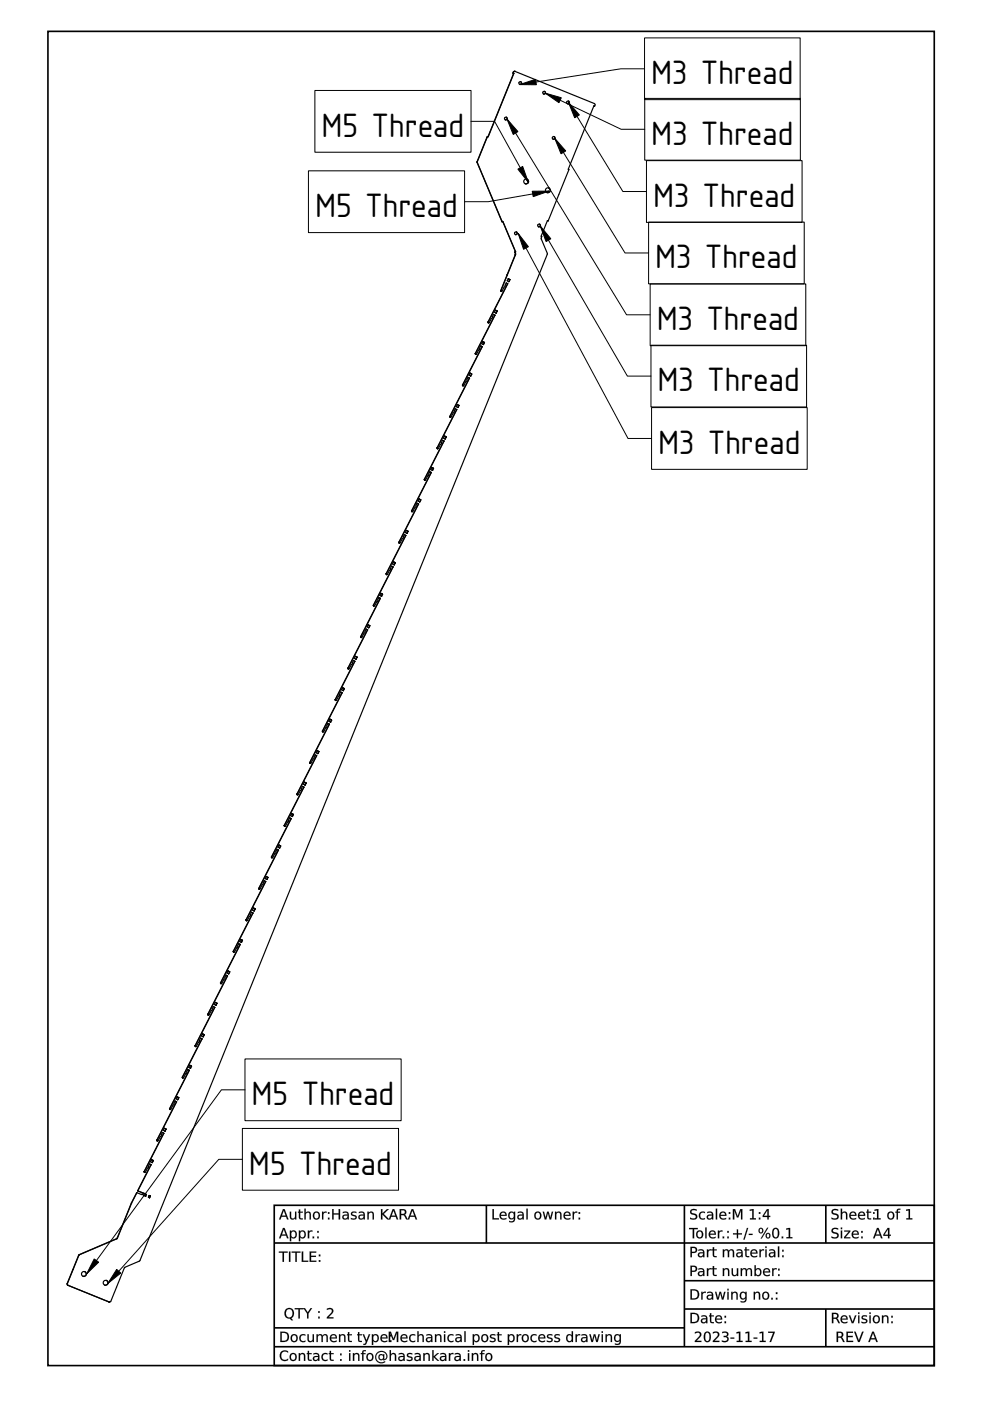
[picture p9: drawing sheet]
<svg xmlns="http://www.w3.org/2000/svg" width="210mm" height="297mm" viewBox="0 0 210 297" stroke-linecap="round" stroke-linejoin="round" font-family="sans-serif">
<defs><g id="words">
<g font-size="6.7">
<text x="138.1" y="17.8">M3 Thread</text>
<text x="68.2" y="29">M5 Thread</text>
<text x="138.1" y="30.7">M3 Thread</text>
<text x="66.8" y="46">M5 Thread</text>
<text x="138.5" y="43.9">M3 Thread</text>
<text x="138.9" y="56.9">M3 Thread</text>
<text x="139.2" y="70">M3 Thread</text>
<text x="139.4" y="83">M3 Thread</text>
<text x="139.5" y="96.2">M3 Thread</text>
<text x="53.3" y="234.3">M5 Thread</text>
<text x="52.8" y="249">M5 Thread</text>
</g>
</g></defs>
<path d="M10.2 6.7h187.9v282.8h-187.9zM58.1 255.5h140v34h-140zM103.1 255.5v8M145.1 255.5v30M175.1 255.5v8M58.1 263.5h140M145.1 271.5h53M145.1 277.5h53M175.1 277.5v8M58.1 281.5h87M58.1 285.5h140" fill="none" stroke="#000" stroke-width=".35"/>
<g fill="#000">
<path d="M60.2 256.6l-.4 1.1h.8zM60 256.4h.3l.9 2.1h-.3l-.2-.5h-1l-.2 .5h-.3zM61.4 256.9h.3v1a.42 .42 0 0 0 .5 .5 .42 .42 0 0 0 .4-.6v-.9h.2v1.6h-.2v-.2a.59 .59 0 0 1-.8 .3 .59 .59 0 0 1-.4-.7zM63.4 256.4h.2v.5h.6v.2h-.6l.1 1.1 .5 .1v.2h-.6l-.2-.2v-1.2h-.2v-.2h.2zM64.5 256.3h.3v.9a.59 .59 0 0 1 .7-.3 .59 .59 0 0 1 .4 .7v.9h-.3v-.9a.42 .42 0 0 0-.4-.5 .42 .42 0 0 0-.4 .5v.9h-.3zM66.7 257.3a.58 .58 0 0 0 0 .7 .58 .58 0 0 0 .7 .2 .58 .58 0 0 0 .1-.8 .58 .58 0 0 0-.8-.1zM66.3 257.7a.83 .83 0 0 1 1.6 0 .83 .83 0 0 1-1.6 0zM68.3 256.9h.2v.3l.3-.3h.4v.3a.48 .48 0 0 0-.5 0 .48 .48 0 0 0-.2 .5v.8h-.2zM69.5 258.2h.3v.3h-.3zM69.5 257h.3v.4h-.3z"/>
<path d="M60.2 256.7l-.4 1h.8zM60.2 256.6l.4 1.2h-.9zM60 256.3h.3l.9 2.3h-.3l-.2-.6h-1l-.2 .6h-.4zM60 256.4l-.8 2.1h.3l.2-.5h1l.2 .5h.3l-.9-2.1zM61.4 256.9h.3v1a.41 .41 0 0 0 .5 .4 .41 .41 0 0 0 .3-.5v-.9h.3v1.7h-.3l.1-.3a.6 .6 0 0 1-.8 .3 .6 .6 0 0 1-.4-.7zM61.4 256.9l.1 1a.58 .58 0 0 0 .4 .7 .58 .58 0 0 0 .7-.4v.3h.2v-1.6h-.2v.9a.44 .44 0 0 1-.4 .6 .44 .44 0 0 1-.5-.5v-1zM63.4 256.4h.3l-.1 .5h.6v.2h-.6l.1 1.1 .5 .1v.2a.61 .61 0 0 1-.8-.5v-.9h-.2v-.2h.2zM63.4 256.4v.5h-.2v.2h.2v1.2l.2 .2h.6v-.2h-.5l-.1-.3v-.9h.6v-.2h-.6v-.5zM64.5 256.3h.3v.9a.6 .6 0 0 1 .7-.3 .6 .6 0 0 1 .4 .7v1h-.3v-1a.41 .41 0 0 0-.4-.5 .41 .41 0 0 0-.4 .5v1h-.3zM64.5 256.3v2.2h.3v-.9a.44 .44 0 0 1 .4-.5 .44 .44 0 0 1 .5 .5l-.1 .9h.3v-.9a.58 .58 0 0 0-.4-.7 .58 .58 0 0 0-.7 .3v-.9zM66.8 257.3a.56 .56 0 0 0-.1 .7 .56 .56 0 0 0 .7 .2 .56 .56 0 0 0 .1-.8 .56 .56 0 0 0-.7-.1zM66.7 257.3a.61 .61 0 0 1 .9 .2 .61 .61 0 0 1-.3 .8 .63 .63 0 0 1-.7-.3 .63 .63 0 0 1 .1-.7zM66.2 257.7a.85 .85 0 0 1 1.7 0 .85 .85 0 0 1-1.7 0zM66.3 257.7a.81 .81 0 0 0 1.6 0 .81 .81 0 0 0-1.6 0zM68.3 256.9h.3v.3l.2-.3h.5l-.1 .3a.47 .47 0 0 0-.5 0 .47 .47 0 0 0-.1 .5v.9h-.3zM68.3 256.9v1.6h.2v-.8a.48 .48 0 0 1 .2-.5 .48 .48 0 0 1 .5 0v-.3l-.4 .1-.3 .2v-.3zM69.5 258.2h.4v.4h-.4zM69.5 258.2v.3h.3v-.3zM69.5 257h.4v.4h-.4zM69.5 257v.4h.3v-.4z"/>
<path d="M70.4 256.4h.3v.9h1.1v-.9h.3v2.1h-.3v-1h-1.1v1h-.3zM73 257.8l-.1 .1a.44 .44 0 0 0 .5 .5 .44 .44 0 0 0 .3-.7zM72.7 257a.79 .79 0 0 1 1.3 .6v.9h-.3v-.2a.58 .58 0 0 1-.7 .3 .58 .58 0 0 1-.4-.7 .58 .58 0 0 1 .7-.4h.4a.58 .58 0 0 0-.4-.4 .58 .58 0 0 0-.6 .1zM74.6 257l.8-.1 .2 .3a.45 .45 0 0 0-.6-.2 .45 .45 0 0 0-.3 .5 .81 .81 0 0 1 .9 .8 1.07 1.07 0 0 1-1.2 .2v-.3a.58 .58 0 0 0 1-.2l-.1-.1a.66 .66 0 0 1-.7-.2 .66 .66 0 0 1 0-.7zM76.4 257.8l-.1 .1a.44 .44 0 0 0 .5 .5 .44 .44 0 0 0 .3-.7zM76.1 257a.79 .79 0 0 1 1.3 .6v.9h-.3v-.2a.58 .58 0 0 1-.7 .3 .58 .58 0 0 1-.4-.7 .58 .58 0 0 1 .7-.4h.4a.58 .58 0 0 0-.4-.4 .58 .58 0 0 0-.6 .1zM77.9 256.9h.3v.3a.59 .59 0 0 1 .7-.3 .59 .59 0 0 1 .4 .7v.9h-.3v-.9a.42 .42 0 0 0-.4-.5 .42 .42 0 0 0-.4 .5v.9h-.3zM80.8 256.4h.3v.9l1-.9h.3l-1 1 1.1 1.1h-.4l-1-1v1h-.3zM83.4 256.6l-.4 1.1h.8zM83.3 256.4h.3l.8 2.1h-.3l-.2-.5h-1l-.2 .5h-.3zM84.7 256.4h.7a.61 .61 0 0 1 .7 .4 .61 .61 0 0 1-.3 .7l.6 1h-.3l-.4-.7-.3-.2h-.4v.9h-.3zM85 256.6v.8h.4a.39 .39 0 0 0 .4-.4 .39 .39 0 0 0-.4-.4zM87.4 256.6l-.4 1.1h.8zM87.3 256.4h.3l.8 2.1h-.3l-.2-.5h-1l-.2 .5h-.3z"/>
<path d="M70.4 256.3h.3v1h1.1v-1h.3v2.3h-.3v-1.1h-1.1v1.1h-.3zM70.4 256.4v2.1h.3v-1h1.1v1h.3v-2.1h-.3v.9h-1.1v-.9zM73 257.8l-.1 .1a.42 .42 0 0 0 .5 .5 .42 .42 0 0 0 .3-.7zM73 257.8l.7-.1a.46 .46 0 0 1-.3 .6 .46 .46 0 0 1-.6-.3zM72.7 257a.81 .81 0 0 1 1.3 .6v1h-.3v-.3a.59 .59 0 0 1-.8 .3 .59 .59 0 0 1-.3-.7 .59 .59 0 0 1 .7-.4h.4a.58 .58 0 0 0-.4-.4 .58 .58 0 0 0-.6 .2zM72.7 257v.2a.62 .62 0 0 1 1 .3 .74 .74 0 0 0-.8 .1 .74 .74 0 0 0-.3 .7 .62 .62 0 0 0 1.1-.1v.3h.2a1.81 1.81 0 0 0-.1-1.4l-.5-.2zM74.6 257l.2-.1a.45 .45 0 0 1 .5-.1 .45 .45 0 0 1 .3 .4 .44 .44 0 0 0-.5-.2 .44 .44 0 0 0-.4 .5l.4 .1a.54 .54 0 0 1 .5 .7 .54 .54 0 0 1-.8 .3l-.4-.1v-.3a.57 .57 0 0 0 .9-.2l-.8-.3-.1-.4zM74.6 257a.47 .47 0 0 0-.1 .6 .47 .47 0 0 0 .5 .2l.3 .1a.37 .37 0 0 1-.1 .5 .37 .37 0 0 1-.5-.1l-.3-.1v.3a.75 .75 0 0 0 1.2-.6l-.9-.5a.55 .55 0 0 1 .9-.2v-.2zM76.4 257.8l-.1 .1a.42 .42 0 0 0 .5 .5 .42 .42 0 0 0 .3-.7zM76.4 257.8l.7-.1a.46 .46 0 0 1-.3 .6 .46 .46 0 0 1-.6-.3zM76.1 257a.81 .81 0 0 1 1.3 .6v1h-.3v-.3a.59 .59 0 0 1-.8 .3 .59 .59 0 0 1-.3-.7 .59 .59 0 0 1 .7-.4h.4a.58 .58 0 0 0-.4-.4 .58 .58 0 0 0-.6 .2zM76.1 257v.2a.62 .62 0 0 1 1 .3 .74 .74 0 0 0-.8 .1 .74 .74 0 0 0-.3 .7 .62 .62 0 0 0 1.1-.1v.3h.2a1.81 1.81 0 0 0-.1-1.4l-.5-.2zM77.9 256.9h.3v.3a.6 .6 0 0 1 .7-.3 .6 .6 0 0 1 .4 .7v1h-.3v-1a.41 .41 0 0 0-.4-.5 .41 .41 0 0 0-.4 .5v1h-.3zM77.9 256.9v1.6h.3v-.9a.44 .44 0 0 1 .4-.5 .44 .44 0 0 1 .4 .5v.9h.3v-.9a.58 .58 0 0 0-.4-.7 .58 .58 0 0 0-.7 .3v-.3zM80.8 256.3h.3v1l.9-1h.5l-1.1 1.1 1.1 1.2h-.4l-1-1.1v1.1h-.3zM80.8 256.4v2.1h.3v-1l1 1 .4 .1-1.2-1.2 1.1-1h-.3l-1 .9v-.9zM83.4 256.7l-.4 1h.8zM83.4 256.6l.4 1.2h-.8zM83.2 256.3h.4l.8 2.3h-.3l-.2-.6h-1l-.2 .6h-.3zM83.3 256.4l-.9 2.1h.3l.2-.5h1l.2 .5h.3l-.8-2.1zM84.7 256.3h.7a.63 .63 0 0 1 .7 .5 .63 .63 0 0 1-.3 .7l.7 1.1h-.4l-.5-.9-.6-.1 .1 1h-.4zM84.7 256.4v2.1h.3v-.9l.6 .1 .5 .8h.3l-.7-1a.59 .59 0 0 0 .4-.7 .59 .59 0 0 0-.7-.4zM85 256.6v.8h.4a.38 .38 0 0 0 .4-.4 .38 .38 0 0 0-.4-.4zM85 256.6h.4a.41 .41 0 0 1 .5 .4 .41 .41 0 0 1-.5 .4h-.4zM87.4 256.7l-.4 1h.8zM87.4 256.6l.5 1.2h-.9zM87.3 256.3h.3l.9 2.3h-.4l-.2-.6h-1l-.1 .6h-.4zM87.3 256.4l-.9 2.1h.3l.2-.5h1l.2 .5h.3l-.8-2.1z"/>
<path d="M104.4 256.4h.3v1.9h1.1v.2h-1.4zM106.1 257.1a.76 .76 0 0 1 .9-.2 .76 .76 0 0 1 .4 .9h-1.2a.7 .7 0 0 0 1.2 .4v.3a.93 .93 0 0 1-1.3-.2 .93 .93 0 0 1 0-1.2zM106.4 257.2l-.2 .4h1l-.3-.5zM108.2 257.3a.54 .54 0 0 0-.1 .7 .54 .54 0 0 0 .8 0 .55 .55 0 0 0 0-.7 .55 .55 0 0 0-.7 0zM107.9 257.1l.5-.2 .5 .3v-.3h.3v1.4a.83 .83 0 0 1-1.3 .8v-.3a.6 .6 0 0 0 .8 .1 .6 .6 0 0 0 .2-.6 .71 .71 0 0 1-.9 .1 .71 .71 0 0 1-.2-.9zM110.1 257.8l-.1 .1a.44 .44 0 0 0 .5 .5 .44 .44 0 0 0 .3-.7zM109.8 257a.79 .79 0 0 1 1.3 .6v.9h-.3v-.2a.58 .58 0 0 1-.7 .3 .58 .58 0 0 1-.4-.7 .58 .58 0 0 1 .7-.4h.4a.58 .58 0 0 0-.4-.4 .58 .58 0 0 0-.6 .1zM111.6 256.3h.3v2.2h-.3zM113.7 257.3a.58 .58 0 0 0-.1 .7 .58 .58 0 0 0 .8 .2 .58 .58 0 0 0 .1-.8 .58 .58 0 0 0-.8-.1zM113.2 257.7a.85 .85 0 0 1 1.7 0 .85 .85 0 0 1-1.7 0zM115.1 256.9h.2l.4 1.3 .3-1.3h.3l.4 1.3 .3-1.3h.3l-.5 1.6h-.3l-.3-1.3-.4 1.3h-.3zM117.7 256.9h.2v.3a.59 .59 0 0 1 .8-.3 .59 .59 0 0 1 .3 .7v.9h-.2v-.9a.42 .42 0 0 0-.5-.5 .42 .42 0 0 0-.4 .5v.9h-.2zM119.7 257.1a.76 .76 0 0 1 .9-.2 .76 .76 0 0 1 .4 .9h-1.3a.7 .7 0 0 0 1.2 .4v.3a.93 .93 0 0 1-1.2-.2 .93 .93 0 0 1 0-1.2zM119.9 257.2l-.1 .4h.9l-.2-.5zM121.4 256.9h.3v.3l.2-.3h.5v.3a.48 .48 0 0 0-.5 0 .48 .48 0 0 0-.2 .5v.8h-.3zM122.7 258.2h.3v.3h-.3zM122.7 257h.3v.4h-.3z"/>
<path d="M104.4 256.3h.3v2h1.1v.3h-1.4zM104.4 256.4v2.1h1.4v-.2h-1.1v-1.9zM106.1 257.1a.77 .77 0 0 1 1-.2 .77 .77 0 0 1 .3 .9h-1.2a.69 .69 0 0 0 .5 .5 .69 .69 0 0 0 .7-.1 .54 .54 0 0 1-.9 .4 .91 .91 0 0 1-.4-1.5zM106.1 257.1a.91 .91 0 0 0 0 1.2 .91 .91 0 0 0 1.3 .1v-.2a.71 .71 0 0 1-.8 .2 .71 .71 0 0 1-.4-.6h1.2a.74 .74 0 0 0-.4-.9 .74 .74 0 0 0-.9 .2zM106.4 257.2l-.2 .4h1l-.3-.5zM106.3 257.2a.47 .47 0 0 1 .6-.1 .47 .47 0 0 1 .3 .5h-1zM108.2 257.3a.53 .53 0 0 0-.1 .7 .53 .53 0 0 0 .8 0 .53 .53 0 0 0-.1-.7 .53 .53 0 0 0-.6 0zM108.1 257.2a.59 .59 0 0 1 .9 .3 .59 .59 0 0 1-.3 .8 .62 .62 0 0 1-.7-.3 .62 .62 0 0 1 .1-.8zM107.9 257.1a.61 .61 0 0 1 1 .1v-.3h.3v1.4a.88 .88 0 0 1-1.3 .8v-.3a.61 .61 0 0 0 .7 .1 .61 .61 0 0 0 .3-.6 .62 .62 0 0 1-.5 .3 .62 .62 0 0 1-.6-.4v-.7zM107.9 257.1a.78 .78 0 0 0-.1 1.1 .78 .78 0 0 0 1 .2l.2-.2a.61 .61 0 0 1-.3 .7 .61 .61 0 0 1-.8-.1l.1 .3a.82 .82 0 0 0 1.2-.8v-1.4h-.3l.1 .3a.6 .6 0 0 0-1.1-.1zM110.1 257.8l-.1 .1a.42 .42 0 0 0 .5 .5 .42 .42 0 0 0 .3-.7zM110.1 257.8l.7-.1a.46 .46 0 0 1-.3 .6 .46 .46 0 0 1-.6-.3zM109.8 257a.81 .81 0 0 1 1.3 .6v1h-.3v-.3a.59 .59 0 0 1-.8 .3 .59 .59 0 0 1-.3-.7 .59 .59 0 0 1 .7-.4h.4a.58 .58 0 0 0-.4-.4 .58 .58 0 0 0-.6 .2zM109.8 257v.2a.62 .62 0 0 1 1 .3 .74 .74 0 0 0-.8 .1 .74 .74 0 0 0-.3 .7 .62 .62 0 0 0 1.1-.1v.3h.2a1.81 1.81 0 0 0-.1-1.4l-.6-.2zM111.6 256.3h.3v2.3h-.3zM111.6 256.3v2.2h.3v-2.2zM113.7 257.3a.56 .56 0 0 0-.1 .7 .56 .56 0 0 0 .8 .2 .56 .56 0 0 0 0-.8 .56 .56 0 0 0-.7-.1zM113.7 257.3a.61 .61 0 0 1 .8 .2 .61 .61 0 0 1-.3 .8 .63 .63 0 0 1-.6-.3 .63 .63 0 0 1 .1-.7zM113.2 257.7a.85 .85 0 0 1 1.7 0 .85 .85 0 0 1-1.7 0zM113.2 257.7a.81 .81 0 0 0 1.6 0 .81 .81 0 0 0-1.6 0zM115.1 256.9h.3l.3 1.3 .3-1.3h.3l.4 1.3 .3-1.3h.3l-.4 1.7h-.4l-.3-1.4-.4 1.4h-.3zM115.1 256.9l.4 1.6h.3l.4-1.4 .3 1.4h.3l.5-1.6h-.3l-.3 1.3-.4-1.3h-.3l-.3 1.3-.4-1.3zM117.7 256.9h.3l-.1 .3a.6 .6 0 0 1 .8-.3 .6 .6 0 0 1 .4 .7v1h-.3v-1a.41 .41 0 0 0-.5-.5 .41 .41 0 0 0-.3 .5v1h-.3zM117.7 256.9v1.6h.2v-.9a.44 .44 0 0 1 .4-.5 .44 .44 0 0 1 .5 .5v.9h.2v-.9a.58 .58 0 0 0-.4-.7 .58 .58 0 0 0-.7 .3v-.3zM119.7 257.1a.77 .77 0 0 1 .9-.2 .77 .77 0 0 1 .4 .9h-1.2a.69 .69 0 0 0 .4 .5 .69 .69 0 0 0 .7-.1 .54 .54 0 0 1-.8 .4 .91 .91 0 0 1-.4-1.5zM119.7 257.1a.91 .91 0 0 0 0 1.2 .91 .91 0 0 0 1.2 .1v-.2a.71 .71 0 0 1-.7 .2 .71 .71 0 0 1-.5-.6h1.3a.74 .74 0 0 0-.4-.9 .74 .74 0 0 0-.9 .2zM119.9 257.2l-.1 .4h.9l-.3-.5zM119.9 257.2a.47 .47 0 0 1 .6-.1 .47 .47 0 0 1 .2 .5h-1zM121.4 256.9h.3v.3l.2-.3h.5v.3a.47 .47 0 0 0-.5 0 .47 .47 0 0 0-.2 .5v.9h-.3zM121.4 256.9v1.6h.3v-.8a.48 .48 0 0 1 .2-.5 .48 .48 0 0 1 .5 0v-.3l-.5 .1-.2 .2v-.3zM122.7 258.2h.3v.4h-.3zM122.7 258.2v.3h.3v-.3zM122.7 257h.3v.4h-.3zM122.7 257v.4h.3v-.4z"/>
<path d="M146.5 256.5l.9-.2 .3 .1v.3a.66 .66 0 0 0-1.1 .3l.1 .1a1.17 1.17 0 0 1 1.1 .8 .99 .99 0 0 1-1.5 .5v-.3a.78 .78 0 0 0 1.2-.1l-.1-.3a1.06 1.06 0 0 1-1.1-.9zM148.4 257.1l.7-.2 .4 .1v.2a.63 .63 0 0 0-.9 .1 .63 .63 0 0 0 0 .9 .63 .63 0 0 0 .9 0v.3a.88 .88 0 0 1-1.2-.2 .88 .88 0 0 1 .1-1.2zM150.2 257.8l-.1 .1a.44 .44 0 0 0 .6 .5 .44 .44 0 0 0 .3-.7zM150 257a.79 .79 0 0 1 1.2 .6v.9h-.2v-.2a.58 .58 0 0 1-.8 .3 .58 .58 0 0 1-.3-.7 .58 .58 0 0 1 .7-.4h.4a.58 .58 0 0 0-.5-.4 .58 .58 0 0 0-.5 .1zM151.8 256.3h.2v2.2h-.2zM152.7 257.1a.76 .76 0 0 1 .9-.2 .76 .76 0 0 1 .4 .9h-1.2a.7 .7 0 0 0 1.2 .4v.3a.93 .93 0 0 1-1.3-.2 .93 .93 0 0 1 0-1.2zM152.9 257.2l-.1 .4h.9l-.2-.5zM154.5 258.2h.3v.3h-.3zM154.5 257h.3v.4h-.3z"/>
<path d="M146.5 256.5l.3-.2a.56 .56 0 0 1 .9 .4 .65 .65 0 0 0-1.1 .3l.6 .3a.69 .69 0 0 1 .6 .9 .69 .69 0 0 1-1 .4l-.5-.1v-.4a.83 .83 0 0 0 1.2-.1l-.1-.3-.3-.1a.65 .65 0 0 1-.7-.3 .65 .65 0 0 1 .1-.8zM146.5 256.5a.58 .58 0 0 0-.1 .7 .58 .58 0 0 0 .5 .3 .46 .46 0 0 1 .6 .5 .46 .46 0 0 1-.7 .3l-.5-.2v.3a.93 .93 0 0 0 1.5-.6l-.2-.4-.9-.3a.46 .46 0 0 1 .1-.5 .46 .46 0 0 1 .6 0l.3 .1v-.3l-.6-.1zM148.4 257.1a.99 .99 0 0 1 1.1-.1v.2a.62 .62 0 0 0-.9 .1 .62 .62 0 0 0 0 .8 .62 .62 0 0 0 .9 .1 .45 .45 0 0 1-.3 .4 .45 .45 0 0 1-.5 0 .93 .93 0 0 1-.3-1.5zM148.4 257.1a.87 .87 0 0 0-.1 1.2 .87 .87 0 0 0 1.2 .2v-.3a.64 .64 0 0 1-.9 0 .64 .64 0 0 1 0-.9 .64 .64 0 0 1 .9-.1v-.2l-.4-.1zM150.2 257.8v.1a.42 .42 0 0 0 .5 .5 .42 .42 0 0 0 .2-.7zM150.2 257.8l.8-.1a.46 .46 0 0 1-.3 .6 .46 .46 0 0 1-.6-.3zM149.9 257h.1a.81 .81 0 0 1 1.2 .6v1h-.3l.1-.3a.59 .59 0 0 1-.8 .3 .59 .59 0 0 1-.3-.7 .59 .59 0 0 1 .7-.4h.4a.58 .58 0 0 0-.5-.4 .58 .58 0 0 0-.6 .2zM150 257v.2a.62 .62 0 0 1 1 .3 .74 .74 0 0 0-.8 .1 .74 .74 0 0 0-.3 .7 .62 .62 0 0 0 1.1-.1v.3h.2a1.81 1.81 0 0 0-.2-1.4l-.5-.2zM151.8 256.3h.3v2.3h-.3zM151.8 256.3v2.2h.2v-2.2zM152.7 257.1a.77 .77 0 0 1 .9-.2 .77 .77 0 0 1 .4 .9h-1.2a.69 .69 0 0 0 .5 .5 .69 .69 0 0 0 .7-.1 .54 .54 0 0 1-.9 .4 .91 .91 0 0 1-.4-1.5zM152.7 257.1a.91 .91 0 0 0 0 1.2 .91 .91 0 0 0 1.2 .1l.1-.2a.71 .71 0 0 1-.8 .2 .71 .71 0 0 1-.4-.6h1.2a.74 .74 0 0 0-.4-.9 .74 .74 0 0 0-.9 .2zM152.9 257.2l-.1 .4h.9l-.2-.5zM152.9 257.2a.47 .47 0 0 1 .6-.1 .47 .47 0 0 1 .2 .5h-.9zM154.5 258.2h.3v.4h-.3zM154.5 258.2v.3h.3v-.3zM154.5 257h.3v.4h-.3zM154.5 257v.4h.3v-.4z"/>
<path d="M155.4 256.4h.4l.6 1.4 .6-1.4h.4v2.1h-.3v-1.9l-.6 1.5h-.3l-.5-1.5v1.9h-.3zM159 256.5l.8-.1v1.9h.5v.2h-1.3v-.2h.5v-1.7l-.5 .1zM160.9 258.2h.3v.3h-.3zM160.9 257h.3v.4h-.3zM162.7 256.6l-.8 1.2h.8zM162.6 256.4h.4v1.4h.3v.2h-.3v.5h-.3v-.5h-1v-.3z"/>
<path d="M155.4 256.3h.4l.6 1.5 .5-1.5h.5v2.3h-.3v-2l-.5 1.5h-.4l-.5-1.5v2h-.3zM155.4 256.4v2.1h.3v-1.9l.5 1.5h.3l.6-1.5v1.9h.3v-2.1h-.4l-.6 1.5-.6-1.5zM159 256.5l.8-.2v2h.5v.3h-1.3v-.3h.5v-1.7l-.5 .2zM159 256.5v.2l.5-.1v1.7h-.5v.2h1.3v-.2h-.5v-1.9zM160.9 258.2h.3v.4h-.3zM160.9 258.2v.3h.3v-.3zM160.9 257h.3v.4h-.3zM160.9 257v.4h.3v-.4zM162.7 256.6l-.7 1.2h.7zM162.7 256.6v1.2h-.8zM162.6 256.3h.4v1.5h.3v.2h-.3v.6h-.3v-.6h-1v-.3zM162.6 256.4l-.9 1.3v.3h1v.5h.3v-.5h.3v-.2h-.3v-1.4z"/>
<path d="M176.5 256.5l.9-.2 .3 .1v.3a.66 .66 0 0 0-1.1 .3l.1 .1a1.17 1.17 0 0 1 1.1 .8 .99 .99 0 0 1-1.5 .5v-.3a.78 .78 0 0 0 1.2-.1l-.1-.3a1.06 1.06 0 0 1-1.1-.9zM178.3 256.3h.2v.9a.59 .59 0 0 1 .8-.3 .59 .59 0 0 1 .3 .7v.9h-.2v-.9a.42 .42 0 0 0-.5-.5 .42 .42 0 0 0-.4 .5v.9h-.2zM180.3 257.1a.76 .76 0 0 1 .9-.2 .76 .76 0 0 1 .4 .9h-1.3a.7 .7 0 0 0 1.2 .4v.3a.93 .93 0 0 1-1.2-.2 .93 .93 0 0 1 0-1.2zM180.5 257.2l-.1 .4h.9l-.3-.5zM182.1 257.1a.76 .76 0 0 1 .9-.2 .76 .76 0 0 1 .4 .9h-1.2a.7 .7 0 0 0 1.2 .4v.3a.93 .93 0 0 1-1.3-.2 .93 .93 0 0 1 0-1.2zM182.4 257.2l-.2 .4h1l-.3-.5zM183.9 256.4h.2v.5h.6v.2h-.6v1.1l.6 .1v.2h-.6l-.2-.2v-1.2h-.2v-.2h.2zM185.1 258.2h.3v.3h-.3zM185.1 257h.3v.4h-.3z"/>
<path d="M176.5 256.5l.3-.2a.56 .56 0 0 1 .9 .4 .65 .65 0 0 0-1.1 .3l.6 .3a.69 .69 0 0 1 .6 .9 .69 .69 0 0 1-1 .4l-.5-.1v-.4a.83 .83 0 0 0 1.2-.1l-.1-.3-.3-.1a.65 .65 0 0 1-.7-.3 .65 .65 0 0 1 .1-.8zM176.5 256.5a.58 .58 0 0 0-.2 .7 .58 .58 0 0 0 .6 .3 .46 .46 0 0 1 .6 .5 .46 .46 0 0 1-.7 .3l-.5-.2v.3a.93 .93 0 0 0 1.5-.6l-.3-.4-.8-.3a.46 .46 0 0 1 .1-.5 .46 .46 0 0 1 .6 0l.3 .1v-.3l-.6-.1zM178.3 256.3h.3l-.1 .9a.6 .6 0 0 1 .8-.3 .6 .6 0 0 1 .4 .7v1h-.3v-1a.41 .41 0 0 0-.5-.5 .41 .41 0 0 0-.3 .5v1h-.3zM178.3 256.3v2.2h.2v-.9a.44 .44 0 0 1 .4-.5 .44 .44 0 0 1 .5 .5v.9h.2v-.9a.58 .58 0 0 0-.4-.7 .58 .58 0 0 0-.7 .3v-.9zM180.3 257.1a.77 .77 0 0 1 .9-.2 .77 .77 0 0 1 .4 .9h-1.2a.69 .69 0 0 0 .4 .5 .69 .69 0 0 0 .7-.1 .54 .54 0 0 1-.8 .4 .91 .91 0 0 1-.4-1.5zM180.3 257.1a.91 .91 0 0 0 0 1.2 .91 .91 0 0 0 1.2 .1v-.2a.71 .71 0 0 1-.7 .2 .71 .71 0 0 1-.5-.6h1.3a.74 .74 0 0 0-.4-.9 .74 .74 0 0 0-.9 .2zM180.5 257.2l-.1 .4h.9l-.3-.5zM180.5 257.2a.47 .47 0 0 1 .5-.1 .47 .47 0 0 1 .3 .5h-1zM182.1 257.1a.77 .77 0 0 1 1-.2 .77 .77 0 0 1 .3 .9h-1.2a.69 .69 0 0 0 .5 .5 .69 .69 0 0 0 .7-.1 .54 .54 0 0 1-.9 .4 .91 .91 0 0 1-.4-1.5zM182.1 257.1a.91 .91 0 0 0 0 1.2 .91 .91 0 0 0 1.3 .1v-.2a.71 .71 0 0 1-.8 .2 .71 .71 0 0 1-.4-.6h1.2a.74 .74 0 0 0-.4-.9 .74 .74 0 0 0-.9 .2zM182.4 257.2l-.2 .4h1l-.3-.5zM182.3 257.2a.47 .47 0 0 1 .6-.1 .47 .47 0 0 1 .3 .5h-1zM183.8 256.4h.4l-.1 .5h.6v.2h-.6l.1 1.1 .5 .1v.2a.61 .61 0 0 1-.9-.5l.1-.9h-.2v-.2h.2zM183.9 256.4v.5h-.2v.2h.2v1.2l.2 .2h.6v-.2h-.5l-.1-.3v-.9h.6v-.2h-.6v-.5zM185.1 258.2h.3v.4h-.3zM185.1 258.2v.3h.3v-.3zM185.1 257h.3v.4h-.3zM185.1 257v.4h.3v-.4z"/>
<path d="M185.4 256.5l.8-.1v1.9h.5v.2h-1.2v-.2h.4v-1.7l-.5 .1zM188.5 257.3a.58 .58 0 0 0-.1 .7 .58 .58 0 0 0 .8 .2 .58 .58 0 0 0 .1-.8 .58 .58 0 0 0-.8-.1zM188 257.7a.85 .85 0 0 1 1.7 0 .85 .85 0 0 1-1.7 0zM190.2 256.4l.7-.1v.2l-.5 .1v.3h.4v.2h-.4v1.4h-.3v-1.4h-.2v-.2h.2zM192.1 256.5l.8-.1v1.9h.5v.2h-1.2v-.2h.4v-1.7l-.5 .1z"/>
<path d="M185.4 256.5l.9-.2-.1 2h.5v.3h-1.3v-.3h.5v-1.7l-.5 .2zM185.4 256.5v.2l.6-.1v1.7h-.5v.2h1.2v-.2h-.5v-1.9zM188.5 257.3a.56 .56 0 0 0-.1 .7 .56 .56 0 0 0 .8 .2 .56 .56 0 0 0 .1-.8 .56 .56 0 0 0-.8-.1zM188.5 257.3a.61 .61 0 0 1 .9 .2 .61 .61 0 0 1-.3 .8 .63 .63 0 0 1-.7-.3 .63 .63 0 0 1 .1-.7zM188 257.7a.85 .85 0 0 1 1.7 0 .85 .85 0 0 1-1.7 0zM188.1 257.7a.81 .81 0 0 0 1.6 0 .81 .81 0 0 0-1.6 0zM190.2 256.4l.7-.1v.2l-.5 .1v.3h.4v.2h-.4v1.5h-.3v-1.5h-.3v-.2h.3zM190.2 256.4l-.1 .5h-.2v.2h.2v1.4h.3v-1.4h.4v-.2h-.4v-.3l.5-.1v-.2zM192.1 256.5l.9-.2-.1 2h.5v.3h-1.2v-.3h.4l.1-1.7-.6 .2zM192.1 256.5v.2l.6-.1v1.7h-.5v.2h1.2v-.2h-.5v-1.9z"/>
<path d="M59.1 265.4h1.9v.2h-.8v1.9h-.3v-1.9h-.8zM61.3 265.4h.3v2.1h-.3zM61.9 265.4h1.8v.2h-.8v1.9h-.3v-1.9h-.7zM64 265.4h.3v1.9h1v.2h-1.3zM65.7 265.4h1.3v.2h-1v.6h1v.3h-1v.8h1.1v.2h-1.4zM67.6 267.2h.3v.3h-.3zM67.6 266h.3v.4h-.3z"/>
<path d="M59.1 265.3h1.9v.3h-.8v2h-.3v-2h-.8zM59.1 265.4v.2h.8v1.9h.3v-1.9h.8v-.2zM61.3 265.3h.3v2.3h-.3zM61.3 265.4v2.1h.3v-2.1zM61.8 265.3h1.9v.3h-.8v2h-.3v-2h-.8zM61.9 265.4v.2h.7v1.9h.3v-1.9h.8v-.2zM64 265.3h.3v2h1.1v.3h-1.4zM64 265.4v2.1h1.3v-.2h-1v-1.9zM65.6 265.3h1.5v.3h-1.1v.6h1v.3h-1v.8h1.1v.3h-1.5zM65.7 265.4v2.1h1.4v-.2h-1.2v-.8h1.1v-.3l-1.1 .1v-.7h1.1v-.2zM67.6 267.2h.3v.4h-.3zM67.6 267.2v.3h.3v-.3zM67.6 266h.3v.4h-.3zM67.6 266v.4h.3v-.4z"/>
<path d="M60.2 260.6l-.4 1.1h.8zM60 260.4h.3l.9 2.1h-.3l-.2-.5h-1l-.2 .5h-.3zM61.5 260.9h.2v.3a.72 .72 0 0 1 1-.2 .72 .72 0 0 1 .2 1 .64 .64 0 0 1-.5 .6 .64 .64 0 0 1-.7-.3v.9h-.2zM61.9 261.3a.58 .58 0 0 0-.1 .7 .58 .58 0 0 0 .7 .2 .58 .58 0 0 0 .1-.8 .58 .58 0 0 0-.7-.1zM63.4 260.9h.2v.3a.72 .72 0 0 1 1-.2 .72 .72 0 0 1 .2 1 .64 .64 0 0 1-.5 .6 .64 .64 0 0 1-.7-.3v.9h-.2zM63.8 261.3a.58 .58 0 0 0-.1 .7 .58 .58 0 0 0 .7 .2 .58 .58 0 0 0 .1-.8 .58 .58 0 0 0-.7-.1zM65.3 260.9h.2v.3l.3-.3h.4v.3a.48 .48 0 0 0-.5 0 .48 .48 0 0 0-.2 .5v.8h-.2zM66.3 262.2h.3v.3h-.3zM67.3 262.2h.3v.3h-.3zM67.3 261h.3v.4h-.3z"/>
<path d="M60.2 260.7l-.4 1h.8zM60.2 260.6l.4 1.1h-.9zM60 260.3h.3l.9 2.3h-.3l-.2-.6h-1l-.2 .6h-.4zM60 260.4l-.8 2.1h.3l.2-.5h1l.2 .5h.3l-.9-2.1zM61.5 260.9h.3l-.1 .3a.62 .62 0 0 1 .6-.4 .62 .62 0 0 1 .6 .5 .79 .79 0 0 1-.1 1 .79 .79 0 0 1-1 .1l-.1-.1 .1 .9h-.3zM61.5 260.9v2.3h.2v-1a.7 .7 0 0 0 1 .2 .7 .7 0 0 0 .2-.9 .63 .63 0 0 0-.5-.6 .63 .63 0 0 0-.7 .3v-.3zM61.9 261.3a.56 .56 0 0 0-.1 .7 .56 .56 0 0 0 .7 .2 .56 .56 0 0 0 .1-.8 .56 .56 0 0 0-.7-.1zM61.8 261.2a.61 .61 0 0 1 .9 .3 .61 .61 0 0 1-.3 .8 .64 .64 0 0 1-.7-.3 .64 .64 0 0 1 .1-.8zM63.4 260.9h.3l-.1 .3a.62 .62 0 0 1 .6-.4 .62 .62 0 0 1 .6 .5 .79 .79 0 0 1-.1 1 .79 .79 0 0 1-1 .1l-.1-.1 .1 .9h-.3zM63.4 260.9v2.3h.2v-1a.7 .7 0 0 0 1 .2 .7 .7 0 0 0 .2-.9 .63 .63 0 0 0-.5-.6 .63 .63 0 0 0-.7 .3v-.3zM63.8 261.3a.56 .56 0 0 0-.1 .7 .56 .56 0 0 0 .7 .2 .56 .56 0 0 0 .1-.8 .56 .56 0 0 0-.7-.1zM63.8 261.2a.61 .61 0 0 1 .8 .3 .61 .61 0 0 1-.3 .8 .64 .64 0 0 1-.7-.3 .64 .64 0 0 1 .2-.8zM65.3 260.9h.3v.3l.2-.3h.4v.3a.47 .47 0 0 0-.5 0 .47 .47 0 0 0-.1 .5v.9h-.3zM65.3 260.9v1.6h.2v-.8a.48 .48 0 0 1 .2-.5 .48 .48 0 0 1 .5 0v-.3h-.4l-.3 .3v-.3zM66.3 262.2h.3v.4h-.3zM66.3 262.2v.3h.3v-.3zM67.2 262.2h.4v.4h-.4zM67.3 262.2v.3h.3v-.3zM67.2 261h.4v.4h-.4zM67.3 261v.4h.3v-.4z"/>
<path d="M60.8 277.8a.86 .86 0 0 0-.1 1.1 .86 .86 0 0 0 1 .3 .88 .88 0 0 0 .3-1.1 .88 .88 0 0 0-1-.4zM60.6 277.6a1.11 1.11 0 0 1 1.6 .3 1.11 1.11 0 0 1-.5 1.6l.4 .4h-.3l-.4-.3a1.12 1.12 0 0 1-1.1-.7 1.12 1.12 0 0 1 .3-1.3zM62.5 277.3h1.8v.3h-.7v1.9h-.3v-1.9h-.8zM64.3 277.3h.3l.7 .9 .6-.9h.3l-.8 1.2v1h-.3v-1zM67.5 279.2h.3v.3h-.3zM67.5 278h.3v.4h-.3zM69.3 277.5a.77 .77 0 0 1 1-.1 .77 .77 0 0 1 .3 .9l-.9 1h1v.2h-1.4v-.2l.5-.5a.94 .94 0 0 0 .5-1.1l-.5-.1-.5 .2z"/>
<path d="M60.8 277.8a.85 .85 0 0 0-.1 1.1 .85 .85 0 0 0 1 .3 .83 .83 0 0 0 .3-1.1 .83 .83 0 0 0-1.2-.3zM60.8 277.8a.77 .77 0 0 1 1-.1 .77 .77 0 0 1 .2 1 .76 .76 0 0 1-1 .6 .76 .76 0 0 1-.4-1.1zM60.6 277.6a1.13 1.13 0 0 1 1.7 .3 1.13 1.13 0 0 1-.6 1.6l.5 .4h-.4l-.4-.3a1.14 1.14 0 0 1-1.1-.7 1.14 1.14 0 0 1 .3-1.3zM60.6 277.6a1.11 1.11 0 0 0-.3 1.3 1.11 1.11 0 0 0 1.2 .7l.3 .3h.3l-.4-.4a1.09 1.09 0 0 0 .5-1.6 1.09 1.09 0 0 0-1.6-.3zM62.5 277.3h1.9v.3h-.8v1.9h-.3v-1.9h-.8zM62.5 277.3v.3h.8v1.9h.3v-1.9h.7v-.3zM64.3 277.3h.4l.6 .9 .5-.9h.4l-.8 1.2v1h-.3v-1zM64.3 277.3l.8 1.2v1h.3v-1l.8-1.2h-.3l-.6 1-.7-1zM67.5 279.1h.3v.4h-.3zM67.5 279.2v.3h.3v-.3zM67.5 278h.3v.4h-.3zM67.5 278v.4h.3v-.4zM69.3 277.4a.78 .78 0 0 1 1 0 .78 .78 0 0 1 .3 .9l-.9 1h1v.2h-1.4a.59 .59 0 0 1 .5-.7 .93 .93 0 0 0 .4-1.1l-.4-.1-.5 .2zM69.3 277.5v.3a.55 .55 0 0 1 .9-.2 .55 .55 0 0 1-.1 .8l-.8 .9v.2h1.4v-.2h-1.1l.8-.8a.71 .71 0 0 0 .1-1 .71 .71 0 0 0-1-.1z"/>
<path d="M146.1 260.4h1.8v.2h-.7v1.9h-.3v-1.9h-.8zM148 261.3a.58 .58 0 0 0-.1 .7 .58 .58 0 0 0 .8 .2 .58 .58 0 0 0 .1-.8 .58 .58 0 0 0-.8-.1zM147.5 261.7a.85 .85 0 0 1 1.7 0 .85 .85 0 0 1-1.7 0zM149.5 260.3h.3v2.2h-.3zM150.5 261.1a.76 .76 0 0 1 .9-.2 .76 .76 0 0 1 .4 .9h-1.3a.7 .7 0 0 0 1.2 .4v.3a.93 .93 0 0 1-1.2-.2 .93 .93 0 0 1 0-1.2zM150.7 261.2l-.1 .4h.9l-.3-.5zM152.2 260.9h.3v.3l.2-.3h.5v.3a.48 .48 0 0 0-.5 0 .48 .48 0 0 0-.2 .5v.8h-.3zM153.2 262.2h.3v.3h-.3zM154.2 262.2h.3v.3h-.3zM154.2 261h.3v.4h-.3z"/>
<path d="M146.1 260.3h1.9v.3h-.8v2h-.3v-2h-.8zM146.1 260.4v.2h.8v1.9h.3v-1.9h.7v-.2zM148 261.3a.56 .56 0 0 0-.1 .7 .56 .56 0 0 0 .8 .2 .56 .56 0 0 0 .1-.8 .56 .56 0 0 0-.8-.1zM148 261.3a.61 .61 0 0 1 .8 .2 .61 .61 0 0 1-.3 .8 .63 .63 0 0 1-.6-.3 .63 .63 0 0 1 .1-.7zM147.5 261.7a.85 .85 0 0 1 1.7 0 .85 .85 0 0 1-1.7 0zM147.5 261.7a.85 .85 0 0 0 1.7 0 .85 .85 0 0 0-1.7 0zM149.5 260.2h.3v2.4h-.3zM149.5 260.3v2.2h.3v-2.2zM150.5 261.1a.77 .77 0 0 1 .9-.2 .77 .77 0 0 1 .4 .9h-1.2a.69 .69 0 0 0 .4 .5 .69 .69 0 0 0 .7-.1 .54 .54 0 0 1-.8 .4 .91 .91 0 0 1-.4-1.5zM150.5 261.1a.91 .91 0 0 0 0 1.2 .91 .91 0 0 0 1.2 .1v-.2a.71 .71 0 0 1-.7 .2 .71 .71 0 0 1-.5-.6h1.3a.74 .74 0 0 0-.4-.9 .74 .74 0 0 0-.9 .2zM150.7 261.2l-.1 .4h.9l-.3-.5zM150.7 261.2a.47 .47 0 0 1 .5-.1 .47 .47 0 0 1 .3 .5h-1zM152.2 260.9h.3v.3l.2-.3h.5v.3a.47 .47 0 0 0-.5 0 .47 .47 0 0 0-.2 .5v.9h-.3zM152.2 260.9v1.6h.3v-.8a.48 .48 0 0 1 .1-.5 .48 .48 0 0 1 .6 0v-.3h-.5l-.2 .3v-.3zM153.2 262.2h.3v.4h-.3zM153.2 262.2v.3h.3v-.3zM154.2 262.2h.3v.4h-.3zM154.2 262.2v.3h.3v-.3zM154.2 261h.3v.4h-.3zM154.2 261v.4h.3v-.4z"/>
<path d="M146.7 264.6v.8h.4a.41 .41 0 0 0 .4-.4 .41 .41 0 0 0-.4-.4zM146.4 264.4h.7a.66 .66 0 0 1 .7 .6 .66 .66 0 0 1-.7 .7h-.4v.8h-.3zM148.4 265.8l-.1 .1a.44 .44 0 0 0 .5 .5 .44 .44 0 0 0 .3-.7zM148.1 265a.79 .79 0 0 1 1.2 .6v.9h-.2v-.2a.58 .58 0 0 1-.8 .3 .58 .58 0 0 1-.3-.7 .58 .58 0 0 1 .7-.4h.4a.58 .58 0 0 0-.4-.4 .58 .58 0 0 0-.6 .1zM149.9 264.9h.3v.3l.2-.3h.4v.3a.48 .48 0 0 0-.5 0 .48 .48 0 0 0-.1 .5v.8h-.3zM151.1 264.4h.3v.5h.6v.2h-.6v1.1l.6 .1v.2h-.7l-.1-.2-.1-1.2h-.2v-.2h.2zM153.3 264.9h.2v.3a.56 .56 0 0 1 .5-.3 .56 .56 0 0 1 .5 .3 .58 .58 0 0 1 .7-.3 .58 .58 0 0 1 .4 .7v.9h-.2v-.9a.41 .41 0 0 0-.5-.5 .41 .41 0 0 0-.3 .5v.9h-.3v-.9a.41 .41 0 0 0-.4-.5 .41 .41 0 0 0-.4 .5v.9h-.2zM156.5 265.8l-.1 .1a.44 .44 0 0 0 .5 .5 .44 .44 0 0 0 .3-.7zM156.2 265a.79 .79 0 0 1 1.3 .6v.9h-.3v-.2a.58 .58 0 0 1-.7 .3 .58 .58 0 0 1-.4-.7 .58 .58 0 0 1 .7-.4h.4a.58 .58 0 0 0-.4-.4 .58 .58 0 0 0-.6 .1zM158 264.4h.3v.5h.5v.2h-.5v1.1l.5 .1v.2h-.6l-.1-.2-.1-1.2h-.2v-.2h.2zM159.3 265.1a.76 .76 0 0 1 .9-.2 .76 .76 0 0 1 .4 .9h-1.2a.7 .7 0 0 0 1.1 .4v.3a.93 .93 0 0 1-1.2-.2 .93 .93 0 0 1 0-1.2zM159.5 265.2l-.1 .4h.9l-.2-.5zM161 264.9h.3v.3l.2-.3h.5v.3a.48 .48 0 0 0-.5 0 .48 .48 0 0 0-.2 .5v.8h-.3zM162.3 264.9h.2v1.6h-.2zM162.3 264.3h.2v.3h-.2zM163.4 265.8l-.1 .1a.44 .44 0 0 0 .5 .5 .44 .44 0 0 0 .3-.7zM163.1 265a.79 .79 0 0 1 1.3 .6v.9h-.3v-.2a.58 .58 0 0 1-.7 .3 .58 .58 0 0 1-.4-.7 .58 .58 0 0 1 .7-.4h.4a.58 .58 0 0 0-.4-.4 .58 .58 0 0 0-.6 .1zM164.9 264.3h.3v2.2h-.3zM165.8 266.2h.4v.3h-.4zM165.8 265h.4v.4h-.4z"/>
<path d="M146.7 268.6v.8h.4a.41 .41 0 0 0 .4-.4 .41 .41 0 0 0-.4-.4zM146.4 268.4h.7a.66 .66 0 0 1 .7 .6 .66 .66 0 0 1-.7 .7h-.4v.8h-.3zM148.4 269.8l-.1 .1a.44 .44 0 0 0 .5 .5 .44 .44 0 0 0 .3-.7zM148.1 269a.79 .79 0 0 1 1.2 .6v.9h-.2v-.2a.58 .58 0 0 1-.8 .3 .58 .58 0 0 1-.3-.7 .58 .58 0 0 1 .7-.4h.4a.58 .58 0 0 0-.4-.4 .58 .58 0 0 0-.6 .1zM149.9 268.9h.3v.3l.2-.3h.4v.3a.48 .48 0 0 0-.5 0 .48 .48 0 0 0-.1 .5v.8h-.3zM151.1 268.4h.3v.5h.6v.2h-.6v1.1l.6 .1v.2h-.7l-.1-.2-.1-1.2h-.2v-.2h.2zM153.3 268.9h.2v.3a.59 .59 0 0 1 .7-.3 .59 .59 0 0 1 .4 .6v1h-.2v-.9a.42 .42 0 0 0-.5-.5 .42 .42 0 0 0-.4 .5v.9h-.2zM155.1 268.9h.3v1a.42 .42 0 0 0 .5 .5 .42 .42 0 0 0 .3-.6v-.9h.3v1.6h-.3v-.2a.59 .59 0 0 1-.7 .3 .59 .59 0 0 1-.4-.7zM157.1 268.9h.2v.3a.56 .56 0 0 1 .5-.3 .56 .56 0 0 1 .5 .3 .58 .58 0 0 1 .7-.3 .58 .58 0 0 1 .4 .6v1h-.2v-.9a.41 .41 0 0 0-.5-.5 .41 .41 0 0 0-.3 .5v.9h-.3v-.9a.41 .41 0 0 0-.4-.5 .41 .41 0 0 0-.4 .5v.9h-.2zM160.4 269.3a.58 .58 0 0 0-.1 .7 .58 .58 0 0 0 .7 .2 .58 .58 0 0 0 .1-.8 .58 .58 0 0 0-.7-.1zM160 268.3h.2v.8a.72 .72 0 0 1 1-.1 .72 .72 0 0 1 .2 1 .64 .64 0 0 1-.4 .6 .64 .64 0 0 1-.8-.3v.2h-.2zM162 269.1a.76 .76 0 0 1 .9-.2 .76 .76 0 0 1 .4 .9h-1.3a.7 .7 0 0 0 1.2 .4v.3a.93 .93 0 0 1-1.2-.2 .93 .93 0 0 1 0-1.2zM162.2 269.2l-.1 .4h.9l-.2-.5zM163.7 268.9h.3v.3l.2-.3h.5v.3a.48 .48 0 0 0-.5 0 .48 .48 0 0 0-.2 .5v.8h-.3zM165 270.2h.3v.3h-.3zM165 269h.3v.4h-.3z"/>
<path d="M146.7 273.6v1.7a.91 .91 0 0 0 1.2-.9 .91 .91 0 0 0-1.2-.8zM146.4 273.4h.6a1.1 1.1 0 0 1 1.2 1 1.1 1.1 0 0 1-1.2 1.1h-.6zM148.7 273.9h.3v.3l.2-.3h.4v.2a.48 .48 0 0 0-.5 .1 .48 .48 0 0 0-.1 .5v.8h-.3zM150.2 274.8l-.1 .1a.44 .44 0 0 0 .6 .5 .44 .44 0 0 0 .2-.7zM149.9 274a.79 .79 0 0 1 1.3 .6v.9h-.3v-.2a.58 .58 0 0 1-.7 .3 .58 .58 0 0 1-.3-.7 .58 .58 0 0 1 .7-.4h.3a.58 .58 0 0 0-.4-.5 .58 .58 0 0 0-.6 .2zM151.6 273.9h.3l.3 1.3 .4-1.3h.3l.3 1.3 .3-1.3h.3l-.4 1.6h-.3l-.4-1.3-.3 1.3h-.4zM154.2 273.9h.3v1.6h-.3zM154.2 273.3h.3v.3h-.3zM155 273.9h.3v.3a.59 .59 0 0 1 .7-.3 .59 .59 0 0 1 .4 .6v1h-.3v-.9a.42 .42 0 0 0-.4-.5 .42 .42 0 0 0-.4 .5v.9h-.3zM157.2 274.2a.54 .54 0 0 0 0 .8 .54 .54 0 0 0 .8 0 .55 .55 0 0 0-.1-.7 .55 .55 0 0 0-.7-.1zM157 274.1l.5-.2 .5 .2v-.2h.3v1.4a.83 .83 0 0 1-1.3 .8v-.3a.6 .6 0 0 0 .7 .1 .6 .6 0 0 0 .3-.7 .71 .71 0 0 1-.9 .2 .71 .71 0 0 1-.2-.9zM159.8 273.9h.3v.3a.59 .59 0 0 1 .7-.3 .59 .59 0 0 1 .4 .6v1h-.3v-.9a.42 .42 0 0 0-.4-.5 .42 .42 0 0 0-.4 .5v.9h-.3zM162 274.3a.58 .58 0 0 0-.1 .7 .58 .58 0 0 0 .8 .2 .58 .58 0 0 0 .1-.8 .58 .58 0 0 0-.8-.1zM161.5 274.7a.85 .85 0 0 1 1.7 0 .85 .85 0 0 1-1.7 0zM163.5 275.2h.3v.3h-.3zM164.5 275.2h.3v.3h-.3zM164.5 274h.3v.4h-.3z"/>
<path d="M146.7 278.6v1.7a.91 .91 0 0 0 1.2-.9 .91 .91 0 0 0-1.2-.8zM146.4 278.3h.6a1.1 1.1 0 0 1 1.2 1.1 1.1 1.1 0 0 1-1.2 1.1h-.6zM149 279.8l-.1 .1a.44 .44 0 0 0 .5 .5 .44 .44 0 0 0 .3-.7zM148.7 279a.79 .79 0 0 1 1.3 .6v.9h-.3v-.2a.58 .58 0 0 1-.7 .3 .58 .58 0 0 1-.4-.7 .58 .58 0 0 1 .7-.4h.4a.58 .58 0 0 0-.4-.5 .58 .58 0 0 0-.6 .2zM150.5 278.4h.3v.5h.6v.2h-.6v1.1l.6 .1v.2h-.7l-.1-.2-.1-1.2h-.2v-.2h.2zM151.8 279.1a.76 .76 0 0 1 .9-.2 .76 .76 0 0 1 .4 .9h-1.2a.7 .7 0 0 0 1.2 .4v.3a.93 .93 0 0 1-1.3-.2 .93 .93 0 0 1 0-1.2zM152 279.2l-.1 .4h.9l-.2-.5zM153.6 280.2h.3v.3h-.3zM153.6 279h.3v.4h-.3z"/>
<path d="M146.7 264.6v.8h.4a.4 .4 0 0 0 .4-.4 .4 .4 0 0 0-.4-.4zM146.7 264.6h.4a.43 .43 0 0 1 .4 .4 .43 .43 0 0 1-.4 .4h-.4zM146.4 264.3h.7a.67 .67 0 0 1 .7 .7 .67 .67 0 0 1-.7 .7h-.4v.9h-.3zM146.4 264.4v2.1h.3v-.9a.74 .74 0 0 0 .9-.1 .74 .74 0 0 0 0-1zM148.4 265.8l-.1 .1a.42 .42 0 0 0 .5 .4 .42 .42 0 0 0 .3-.6zM148.3 265.8l.8-.1a.46 .46 0 0 1-.3 .6 .46 .46 0 0 1-.6-.3zM148.1 265a.81 .81 0 0 1 1.3 .6v1h-.3v-.3a.59 .59 0 0 1-.8 .3 .59 .59 0 0 1-.3-.7 .59 .59 0 0 1 .7-.4h.4a.58 .58 0 0 0-.5-.4 .58 .58 0 0 0-.5 .1zM148.1 265v.2a.62 .62 0 0 1 1 .3 .74 .74 0 0 0-.8 .1 .74 .74 0 0 0-.3 .7 .62 .62 0 0 0 1.1-.1v.3h.2a1.81 1.81 0 0 0-.1-1.4l-.6-.2zM149.9 264.9h.3v.3l.2-.3h.5l-.1 .3a.47 .47 0 0 0-.5 0 .47 .47 0 0 0-.1 .5v.9h-.3zM149.9 264.9v1.6h.3l-.1-.8a.48 .48 0 0 1 .2-.5 .48 .48 0 0 1 .5 0v-.3h-.4l-.3 .3 .1-.3zM151.1 264.4h.3v.5h.6v.2h-.6v1.1l.6 .1v.2a.61 .61 0 0 1-.9-.5v-.9h-.2v-.2h.2zM151.1 264.4v.5h-.2v.2h.2l.1 1.2 .2 .2h.6v-.2h-.6v-.3v-.9h.6v-.2h-.6v-.5zM153.2 264.9h.3v.3a.56 .56 0 0 1 .6-.4 .56 .56 0 0 1 .5 .4h-.1a.59 .59 0 0 1 .8-.3 .59 .59 0 0 1 .4 .7v1h-.3v-1a.39 .39 0 0 0-.5-.5 .39 .39 0 0 0-.3 .5v1h-.3v-1a.39 .39 0 0 0-.4-.5 .39 .39 0 0 0-.4 .5v1h-.3zM153.3 264.9v1.6h.2v-.9a.42 .42 0 0 1 .4-.5 .42 .42 0 0 1 .4 .5v.9h.3v-.9a.42 .42 0 0 1 .3-.5 .42 .42 0 0 1 .5 .5v.9h.2v-.9a.57 .57 0 0 0-.4-.7 .57 .57 0 0 0-.7 .4 .55 .55 0 0 0-.5-.4 .55 .55 0 0 0-.5 .3v-.3zM156.5 265.8l-.1 .1a.42 .42 0 0 0 .5 .4 .42 .42 0 0 0 .3-.6zM156.5 265.8l.7-.1a.46 .46 0 0 1-.3 .6 .46 .46 0 0 1-.6-.3zM156.2 265a.81 .81 0 0 1 1.3 .6v1h-.3v-.3a.59 .59 0 0 1-.8 .3 .59 .59 0 0 1-.3-.7 .59 .59 0 0 1 .7-.4h.4a.58 .58 0 0 0-.4-.4 .58 .58 0 0 0-.6 .1zM156.2 265v.2a.62 .62 0 0 1 1 .3 .74 .74 0 0 0-.8 .1 .74 .74 0 0 0-.3 .7 .62 .62 0 0 0 1.1-.1v.3h.2a1.81 1.81 0 0 0-.1-1.4l-.5-.2zM158 264.4h.3v.5h.6v.2h-.6v1.1l.6 .1v.2a.61 .61 0 0 1-.9-.5v-.9h-.2v-.2h.2zM158 264.4v.5h-.2v.2h.2l.1 1.2 .1 .2h.6v-.2h-.5v-.3v-.9h.5v-.2h-.5v-.5zM159.3 265.1a.77 .77 0 0 1 .9-.2 .77 .77 0 0 1 .4 .9h-1.2a.69 .69 0 0 0 .4 .5 .69 .69 0 0 0 .7-.1 .54 .54 0 0 1-.8 .4 .91 .91 0 0 1-.4-1.5zM159.3 265.1a.91 .91 0 0 0 0 1.2 .91 .91 0 0 0 1.2 .1v-.2a.71 .71 0 0 1-.7 .2 .71 .71 0 0 1-.5-.6h1.3a.74 .74 0 0 0-.4-.9 .74 .74 0 0 0-.9 .2zM159.5 265.2l-.1 .4h.9l-.2-.5zM159.5 265.2a.47 .47 0 0 1 .6-.1 .47 .47 0 0 1 .2 .5h-.9zM161 264.9h.3v.3l.2-.3h.5v.3a.47 .47 0 0 0-.5 0 .47 .47 0 0 0-.2 .5v.9h-.3zM161 264.9v1.6h.3v-.8a.48 .48 0 0 1 .2-.5 .48 .48 0 0 1 .5 0v-.3h-.5l-.2 .3v-.3zM162.3 264.9h.3v1.7h-.3zM162.3 264.9v1.6h.2v-1.6zM162.3 264.2h.3v.4h-.3zM162.3 264.3v.3h.2v-.3zM163.4 265.8l-.1 .1a.42 .42 0 0 0 .5 .4 .42 .42 0 0 0 .3-.6zM163.4 265.8l.7-.1a.46 .46 0 0 1-.2 .6 .46 .46 0 0 1-.6-.3zM163.1 265a.81 .81 0 0 1 1.3 .6v1h-.3v-.3a.59 .59 0 0 1-.7 .3 .59 .59 0 0 1-.4-.7 .59 .59 0 0 1 .7-.4h.4a.58 .58 0 0 0-.4-.4 .58 .58 0 0 0-.6 .1zM163.1 265v.2a.62 .62 0 0 1 1 .3 .74 .74 0 0 0-.7 .1 .74 .74 0 0 0-.3 .7 .62 .62 0 0 0 1-.1v.3h.3a1.81 1.81 0 0 0-.2-1.4l-.5-.2zM164.9 264.2h.3v2.4h-.3zM164.9 264.3v2.2h.3v-2.2zM165.8 266.2h.4v.4h-.4zM165.8 266.2v.3h.4v-.3zM165.8 265h.4v.4h-.4zM165.8 265v.4h.4v-.4z"/>
<path d="M146.7 268.6v.8h.4a.4 .4 0 0 0 .4-.4 .4 .4 0 0 0-.4-.4zM146.7 268.6h.4a.43 .43 0 0 1 .4 .4 .43 .43 0 0 1-.4 .4h-.4zM146.4 268.3h.7a.67 .67 0 0 1 .7 .7 .67 .67 0 0 1-.7 .7h-.4v.9h-.3zM146.4 268.4v2.1h.3v-.9a.74 .74 0 0 0 .9-.1 .74 .74 0 0 0 0-1zM148.4 269.8l-.1 .1a.42 .42 0 0 0 .5 .4 .42 .42 0 0 0 .3-.6zM148.3 269.8l.8-.1a.46 .46 0 0 1-.3 .6 .46 .46 0 0 1-.6-.3zM148.1 269a.81 .81 0 0 1 1.3 .6v1h-.3v-.3a.59 .59 0 0 1-.8 .3 .59 .59 0 0 1-.3-.7 .59 .59 0 0 1 .7-.4h.4a.58 .58 0 0 0-.5-.4 .58 .58 0 0 0-.5 .1zM148.1 269v.2a.62 .62 0 0 1 1 .3 .74 .74 0 0 0-.8 .1 .74 .74 0 0 0-.3 .7 .62 .62 0 0 0 1.1-.1v.3h.2a1.81 1.81 0 0 0-.1-1.4l-.6-.2zM149.9 268.9h.3v.3l.2-.3h.5l-.1 .3a.47 .47 0 0 0-.5 0 .47 .47 0 0 0-.1 .5v.9h-.3zM149.9 268.9v1.6h.3l-.1-.8a.48 .48 0 0 1 .2-.5 .48 .48 0 0 1 .5 0v-.3h-.4l-.3 .3 .1-.3zM151.1 268.4h.3v.5h.6v.2h-.6v1.1l.6 .1v.2a.61 .61 0 0 1-.9-.5v-.9h-.2v-.2h.2zM151.1 268.4v.5h-.2v.2h.2l.1 1.2 .2 .2h.6v-.2h-.6v-.3v-.9h.6v-.2h-.6v-.5zM153.2 268.9h.3v.3a.6 .6 0 0 1 .7-.3 .6 .6 0 0 1 .4 .6v1.1h-.3v-1a.41 .41 0 0 0-.4-.5 .41 .41 0 0 0-.4 .5v1h-.3zM153.3 268.9v1.6h.2v-.9a.44 .44 0 0 1 .4-.5 .44 .44 0 0 1 .5 .5v.9h.2v-1a.58 .58 0 0 0-.4-.6 .58 .58 0 0 0-.7 .3v-.3zM155.1 268.9h.3v1a.41 .41 0 0 0 .5 .4 .41 .41 0 0 0 .3-.5v-.9h.3v1.7h-.3v-.3a.6 .6 0 0 1-.7 .3 .6 .6 0 0 1-.4-.7zM155.1 268.9v1a.58 .58 0 0 0 .4 .7 .58 .58 0 0 0 .8-.4l-.1 .3h.3v-1.6h-.3l.1 .9a.44 .44 0 0 1-.4 .6 .44 .44 0 0 1-.5-.5v-1zM157 268.9h.3v.3a.56 .56 0 0 1 .6-.4 .56 .56 0 0 1 .5 .4h-.1a.59 .59 0 0 1 .8-.3 .59 .59 0 0 1 .4 .6v1.1h-.3v-1a.39 .39 0 0 0-.5-.5 .39 .39 0 0 0-.3 .5v1h-.3v-1a.39 .39 0 0 0-.4-.5 .39 .39 0 0 0-.4 .5v1h-.3zM157.1 268.9v1.6h.2v-.9a.42 .42 0 0 1 .4-.5 .42 .42 0 0 1 .4 .5v.9h.3v-.9a.42 .42 0 0 1 .3-.5 .42 .42 0 0 1 .5 .5v.9h.2v-1a.57 .57 0 0 0-.4-.6 .57 .57 0 0 0-.7 .4 .55 .55 0 0 0-.5-.4 .55 .55 0 0 0-.5 .3v-.3zM160.4 269.3a.56 .56 0 0 0-.1 .7 .56 .56 0 0 0 .7 .2 .56 .56 0 0 0 .1-.8 .56 .56 0 0 0-.7-.1zM160.4 269.2a.61 .61 0 0 1 .8 .3 .61 .61 0 0 1-.3 .8 .64 .64 0 0 1-.7-.3 .64 .64 0 0 1 .2-.8zM160 268.2h.3l-.1 .9a.62 .62 0 0 1 .6-.3 .62 .62 0 0 1 .6 .5 .79 .79 0 0 1-.1 1 .79 .79 0 0 1-1 .1l-.1-.1 .1 .3h-.3zM160 268.3v2.2h.2v-.3a.7 .7 0 0 0 1 .2 .7 .7 0 0 0 .2-.9 .63 .63 0 0 0-.5-.6 .63 .63 0 0 0-.7 .3v-.9zM162 269.1a.77 .77 0 0 1 .9-.2 .77 .77 0 0 1 .4 .9h-1.2a.69 .69 0 0 0 .4 .5 .69 .69 0 0 0 .7-.1 .54 .54 0 0 1-.8 .4 .91 .91 0 0 1-.4-1.5zM162 269.1a.91 .91 0 0 0 0 1.2 .91 .91 0 0 0 1.2 .1v-.2a.71 .71 0 0 1-.7 .2 .71 .71 0 0 1-.5-.6h1.3a.74 .74 0 0 0-.4-.9 .74 .74 0 0 0-.9 .2zM162.2 269.2l-.1 .4h.9l-.3-.5zM162.2 269.2a.47 .47 0 0 1 .6-.1 .47 .47 0 0 1 .2 .5h-1zM163.7 268.9h.3v.3l.2-.3h.5v.3a.47 .47 0 0 0-.5 0 .47 .47 0 0 0-.2 .5v.9h-.3zM163.7 268.9v1.6h.3v-.8a.48 .48 0 0 1 .2-.5 .48 .48 0 0 1 .5 0v-.3h-.5l-.2 .3v-.3zM165 270.2h.3v.4h-.3zM165 270.2v.3h.3v-.3zM165 269h.3v.4h-.3zM165 269v.4h.3v-.4z"/>
<path d="M146.7 273.6v1.7a.89 .89 0 0 0 1.2-.9 .89 .89 0 0 0-1.2-.8zM146.7 273.6a.92 .92 0 0 1 1.2 .8 .92 .92 0 0 1-1.2 .9zM146.4 273.3a1.36 1.36 0 0 1 1.9 1.1 1.03 1.03 0 0 1-1.3 1.2h-.6zM146.4 273.4v2.1h.6a1.09 1.09 0 0 0 1.2-1.1 1.09 1.09 0 0 0-1.2-1zM148.7 273.9h.3v.3l.2-.3h.5l-.1 .3a.47 .47 0 0 0-.5 0 .47 .47 0 0 0-.1 .5v.9h-.3zM148.7 273.9v1.6h.3l-.1-.8a.48 .48 0 0 1 .2-.5 .48 .48 0 0 1 .5-.1v-.2h-.4l-.3 .3 .1-.3zM150.2 274.8l-.1 .1a.42 .42 0 0 0 .6 .4 .42 .42 0 0 0 .2-.6zM150.2 274.8l.7-.1a.46 .46 0 0 1-.2 .6 .46 .46 0 0 1-.6-.3zM149.9 274a.81 .81 0 0 1 1.3 .6v1h-.3v-.3a.59 .59 0 0 1-.7 .3 .59 .59 0 0 1-.4-.7 .59 .59 0 0 1 .8-.4h.3a.58 .58 0 0 0-.4-.4 .58 .58 0 0 0-.6 .1zM149.9 274v.2a.62 .62 0 0 1 1.1 .3 .74 .74 0 0 0-.8 .1 .74 .74 0 0 0-.3 .7 .62 .62 0 0 0 1.1-.1l-.1 .3h.3a1.81 1.81 0 0 0-.2-1.4l-.5-.2zM151.6 273.9h.3l.3 1.3 .3-1.3h.4l.3 1.3 .3-1.3h.3l-.4 1.7h-.3l-.4-1.4-.3 1.4h-.4zM151.6 273.9l.4 1.6h.4l.3-1.4 .4 1.4h.3l.4-1.6h-.3l-.3 1.3-.3-1.3h-.3l-.4 1.3-.3-1.3zM154.2 273.9h.3v1.7h-.3zM154.2 273.9v1.6h.3v-1.6zM154.2 273.2h.3v.4h-.3zM154.2 273.3v.3h.3v-.3zM155 273.9h.3v.3a.6 .6 0 0 1 .7-.3 .6 .6 0 0 1 .4 .6v1.1h-.3v-1a.41 .41 0 0 0-.4-.5 .41 .41 0 0 0-.4 .5v1h-.3zM155 273.9v1.6h.3v-.9a.44 .44 0 0 1 .4-.5 .44 .44 0 0 1 .5 .5l-.1 .9h.3v-1a.58 .58 0 0 0-.4-.6 .58 .58 0 0 0-.7 .3v-.3zM157.2 274.3a.53 .53 0 0 0 0 .7 .53 .53 0 0 0 .8 0 .53 .53 0 0 0-.1-.7 .53 .53 0 0 0-.7 0zM157.2 274.2a.59 .59 0 0 1 .9 .3 .59 .59 0 0 1-.3 .8 .62 .62 0 0 1-.7-.3 .62 .62 0 0 1 .1-.8zM157 274.1a.61 .61 0 0 1 1 0v-.2h.3v1.4a.88 .88 0 0 1-1.3 .8v-.3a.61 .61 0 0 0 .7 .1 .61 .61 0 0 0 .3-.7 .62 .62 0 0 1-.6 .4 .62 .62 0 0 1-.5-.5l-.1-.6zM157 274.1a.78 .78 0 0 0-.1 1 .78 .78 0 0 0 1 .3l.1-.2a.61 .61 0 0 1-.2 .7 .61 .61 0 0 1-.8-.1v.3a.82 .82 0 0 0 1.3-.8v-1.4h-.3v.3a.6 .6 0 0 0-1-.1zM159.8 273.9h.3v.3a.6 .6 0 0 1 .7-.3 .6 .6 0 0 1 .4 .6v1.1h-.3v-1a.41 .41 0 0 0-.4-.5 .41 .41 0 0 0-.4 .5v1h-.3zM159.8 273.9v1.6h.3v-.9a.44 .44 0 0 1 .4-.5 .44 .44 0 0 1 .4 .5v.9h.3v-1a.58 .58 0 0 0-.4-.6 .58 .58 0 0 0-.7 .3v-.3zM162 274.3a.56 .56 0 0 0-.1 .7 .56 .56 0 0 0 .8 .2 .56 .56 0 0 0 .1-.8 .56 .56 0 0 0-.8-.1zM162 274.2a.61 .61 0 0 1 .8 .3 .61 .61 0 0 1-.3 .8 .63 .63 0 0 1-.6-.3 .63 .63 0 0 1 .1-.8zM161.5 274.7a.85 .85 0 0 1 1.7 0 .85 .85 0 0 1-1.7 0zM161.5 274.7a.85 .85 0 0 0 1.7 0 .85 .85 0 0 0-1.7 0zM163.5 275.1h.4v.5h-.4zM163.5 275.2v.3h.3v-.3zM164.5 275.1h.3v.5h-.3zM164.5 275.2v.3h.3v-.3zM164.5 274h.3v.4h-.3zM164.5 274v.4h.3v-.4z"/>
<path d="M146.7 278.6v1.7a.89 .89 0 0 0 1.2-.9 .89 .89 0 0 0-1.2-.8zM146.7 278.6a.92 .92 0 0 1 1.2 .8 .92 .92 0 0 1-1.2 .9zM146.4 278.3a1.36 1.36 0 0 1 1.9 1.1 1.03 1.03 0 0 1-1.3 1.1h-.6zM146.4 278.3v2.2h.6a1.09 1.09 0 0 0 1.2-1.1 1.09 1.09 0 0 0-1.2-1zM149 279.8l-.1 .1a.42 .42 0 0 0 .5 .4 .42 .42 0 0 0 .3-.6zM149 279.8l.7-.1a.46 .46 0 0 1-.3 .6 .46 .46 0 0 1-.6-.3zM148.7 279a.81 .81 0 0 1 1.3 .6v.9h-.3v-.2a.59 .59 0 0 1-.7 .3 .59 .59 0 0 1-.4-.7 .59 .59 0 0 1 .7-.4h.4a.58 .58 0 0 0-.4-.4 .58 .58 0 0 0-.6 .1zM148.7 279v.2a.62 .62 0 0 1 1 .3 .74 .74 0 0 0-.7 .1 .74 .74 0 0 0-.4 .7 .62 .62 0 0 0 1.1-.1v.3h.3a1.81 1.81 0 0 0-.2-1.5l-.5-.1zM150.5 278.4h.3v.5h.6v.2h-.6v1.1l.6 .1v.2a.61 .61 0 0 1-.9-.5v-.9h-.2v-.2h.2zM150.5 278.4v.5h-.2v.2h.2l.1 1.2 .2 .2h.6v-.2h-.6v-.3v-.9h.6v-.2h-.6v-.5zM151.8 279.1a.77 .77 0 0 1 .9-.2 .77 .77 0 0 1 .4 .9h-1.2a.69 .69 0 0 0 .5 .5 .69 .69 0 0 0 .7-.1 .54 .54 0 0 1-.9 .4 .91 .91 0 0 1-.4-1.5zM151.8 279.1a.91 .91 0 0 0 0 1.2 .91 .91 0 0 0 1.2 .1l.1-.2a.71 .71 0 0 1-.8 .2 .71 .71 0 0 1-.4-.6h1.2a.74 .74 0 0 0-.4-.9 .74 .74 0 0 0-.9 .2zM152 279.2l-.1 .4h.9l-.2-.5zM152 279.2a.47 .47 0 0 1 .6-.1 .47 .47 0 0 1 .2 .5h-.9zM153.6 280.1h.3v.4h-.3zM153.6 280.2v.3h.3v-.3zM153.6 279h.3v.4h-.3zM153.6 279v.4h.3v-.4z"/>
<path d="M155.4 261.5h.8v-.8h.3v.8h.8v.2h-.8v.8h-.3v-.8h-.8zM158.4 260.4h.2l-.7 2.4h-.3zM158.8 261.6h.8v.2h-.8zM162.6 261.7a.36 .36 0 0 0-.1 .5 .36 .36 0 0 0 .5 .1 .36 .36 0 0 0 .1-.5 .36 .36 0 0 0-.5-.1zM162.3 261.9a.55 .55 0 0 1 1.1 0 .55 .55 0 0 1-1.1 0zM161.1 260.6a.36 .36 0 0 0-.1 .5 .36 .36 0 0 0 .5 .1 .36 .36 0 0 0 .1-.5 .36 .36 0 0 0-.5-.1zM162.7 260.3h.2l-1.4 2.3h-.2zM160.8 260.9a.55 .55 0 0 1 1.1 0 .55 .55 0 0 1-1.1 0zM164.2 260.7a1.2 1.2 0 0 0 .3 1.7 1.11 1.11 0 0 0 0-1.8zM164 260.4a.81 .81 0 0 1 1 .1 .81 .81 0 0 1 .2 1 .82 .82 0 0 1-.7 1.1 .82 .82 0 0 1-.8-1.1l.1-.7zM165.7 262.2h.3v.3h-.3zM166.7 260.5l.8-.1v1.9h.5v.2h-1.3v-.2h.5v-1.7l-.5 .1z"/>
<path d="M155.4 261.5h.8v-.9h.3v.9h.8v.2h-.8v.9h-.3v-.9h-.8zM156.2 260.7l.1 .8h-.9v.2h.9l-.1 .8h.3v-.8h.8v-.2h-.8v-.8zM158.4 260.3h.2l-.7 2.5h-.3zM158.4 260.4l-.8 2.4h.3l.7-2.4zM158.8 261.6h.8v.3h-.8zM158.8 261.6v.2h.8v-.2zM162.7 261.7l-.1 .5 .1 .2a.34 .34 0 0 0 .4-.4 .34 .34 0 0 0-.4-.3zM162.6 261.7a.34 .34 0 0 1 .5 .3 .34 .34 0 0 1-.5 .3zM162.2 261.9a.6 .6 0 0 1 1.2 0 .6 .6 0 0 1-1.2 0zM162.3 261.9a.55 .55 0 0 0 1.1 0 .55 .55 0 0 0-1.1 0zM161.1 260.6v.5l.1 .2a.34 .34 0 0 0 .4-.4 .34 .34 0 0 0-.5-.3zM161.1 260.6a.34 .34 0 0 1 .5 .3 .34 .34 0 0 1-.5 .3zM162.6 260.3h.3l-1.4 2.3h-.2zM162.7 260.3l-1.4 2.3h.2l1.4-2.3zM160.7 260.9a.6 .6 0 0 1 1.2 0 .6 .6 0 0 1-1.2 0zM160.8 260.9a.55 .55 0 0 0 1.1 0 .55 .55 0 0 0-1.1 0zM164.3 260.6a1.26 1.26 0 0 0 .2 1.7 1.1 1.1 0 0 0 0-1.7zM164.2 260.6a.57 .57 0 0 1 .7 .2 .57 .57 0 0 1 0 .7 .57 .57 0 0 1 0 .6 .57 .57 0 0 1-.7 .2 1.67 1.67 0 0 1 0-1.7zM164 260.4a.83 .83 0 0 1 1 .1 .83 .83 0 0 1 .2 1 .83 .83 0 0 1-.7 1.1 .83 .83 0 0 1-.8-1.1l.1-.7zM164.1 260.5a1.5 1.5 0 0 0 .1 2 .95 .95 0 0 0 1-.4 .95 .95 0 0 0 0-1l-.3-.6-.4-.2zM165.7 262.2h.4v.4h-.4zM165.7 262.2v.3h.3v-.3zM166.7 260.4l.8-.1v2h.5v.3h-1.3v-.3h.5v-1.7l-.5 .1zM166.7 260.5v.2l.5-.1v1.7h-.5v.2h1.3v-.2h-.5v-1.9z"/>
<path d="M176.4 278.3h.7a.61 .61 0 0 1 .7 .5 .61 .61 0 0 1-.4 .7l.7 1h-.3l-.4-.7-.4-.2h-.3v.9h-.3zM176.7 278.6v.8h.4a.39 .39 0 0 0 .4-.4 .39 .39 0 0 0-.4-.4zM178.4 279.1a.76 .76 0 0 1 .9-.2 .76 .76 0 0 1 .4 .9h-1.2a.7 .7 0 0 0 1.2 .4v.3a.93 .93 0 0 1-1.3-.2 .93 .93 0 0 1 0-1.2zM178.7 279.2l-.2 .4h1l-.3-.5zM180 278.9h.3l.5 1.4 .5-1.4h.3l-.6 1.6h-.4zM181.9 278.9h.3v1.6h-.3zM181.9 278.3h.3v.3h-.3zM182.8 279l.9-.1 .1 .3a.45 .45 0 0 0-.5-.2 .45 .45 0 0 0-.3 .5 .81 .81 0 0 1 .9 .8 1.07 1.07 0 0 1-1.2 .2v-.3a.58 .58 0 0 0 .9-.2v-.1a.66 .66 0 0 1-.7-.2 .66 .66 0 0 1-.1-.7zM184.3 278.9h.3v1.6h-.3zM184.3 278.3h.3v.3h-.3zM185.5 279.3a.58 .58 0 0 0-.1 .7 .58 .58 0 0 0 .7 .2 .58 .58 0 0 0 .1-.8 .58 .58 0 0 0-.7-.1zM185 279.7a.83 .83 0 0 1 1.6 0 .83 .83 0 0 1-1.6 0zM187 278.9h.3v.2a.59 .59 0 0 1 .7-.2 .59 .59 0 0 1 .4 .6v1h-.3v-.9a.42 .42 0 0 0-.4-.5 .42 .42 0 0 0-.4 .5v.9h-.3zM189 280.2h.3v.3h-.3zM189 279h.3v.4h-.3z"/>
<path d="M176.4 278.3h.7a.63 .63 0 0 1 .7 .5 .63 .63 0 0 1-.4 .7l.7 1h-.3l-.5-.8-.6-.1v.9h-.3zM176.4 278.3v2.2h.3v-.9l.6 .1 .5 .8h.3l-.7-1a.59 .59 0 0 0 .4-.7 .59 .59 0 0 0-.7-.4zM176.7 278.6v.8h.4a.38 .38 0 0 0 .4-.4 .38 .38 0 0 0-.4-.4zM176.7 278.6h.4a.41 .41 0 0 1 .4 .4 .41 .41 0 0 1-.4 .4h-.4zM178.4 279.1a.77 .77 0 0 1 1-.2 .77 .77 0 0 1 .3 .9h-1.2a.69 .69 0 0 0 .5 .5 .69 .69 0 0 0 .7-.1 .54 .54 0 0 1-.9 .4 .91 .91 0 0 1-.4-1.5zM178.4 279.1a.91 .91 0 0 0 0 1.2 .91 .91 0 0 0 1.3 .1v-.2a.71 .71 0 0 1-.8 .2 .71 .71 0 0 1-.4-.6h1.2a.74 .74 0 0 0-.4-.9 .74 .74 0 0 0-.9 .2zM178.7 279.2l-.2 .4h1l-.3-.5zM178.6 279.2a.47 .47 0 0 1 .6-.1 .47 .47 0 0 1 .3 .5h-1zM180 278.9h.3l.5 1.4 .5-1.4h.3l-.6 1.6h-.4zM180 278.9l.6 1.6h.4l.6-1.6h-.3l-.5 1.4-.5-1.4zM181.9 278.9h.3v1.6h-.3zM181.9 278.9v1.6h.3v-1.6zM181.9 278.2h.3v.4h-.3zM181.9 278.3v.3h.3v-.3zM182.8 279l.3-.1a.45 .45 0 0 1 .5-.1 .45 .45 0 0 1 .2 .4 .44 .44 0 0 0-.5-.2 .44 .44 0 0 0-.3 .5l.4 .1a.54 .54 0 0 1 .5 .7 .54 .54 0 0 1-.8 .3l-.5-.1 .1-.3a.57 .57 0 0 0 .9-.2l-.8-.4-.1-.3zM182.8 279a.47 .47 0 0 0-.1 .5 .47 .47 0 0 0 .5 .3l.4 .1a.37 .37 0 0 1-.2 .5 .37 .37 0 0 1-.5-.1l-.2-.1v.3a.75 .75 0 0 0 1.2-.6l-1-.5a.55 .55 0 0 1 .9-.2v-.3zM184.3 278.9h.3v1.6h-.3zM184.3 278.9v1.6h.3v-1.6zM184.3 278.2h.3v.4h-.3zM184.3 278.3v.3h.3v-.3zM185.5 279.3a.56 .56 0 0 0-.1 .7 .56 .56 0 0 0 .7 .2 .56 .56 0 0 0 .1-.8 .56 .56 0 0 0-.7-.1zM185.5 279.2a.61 .61 0 0 1 .8 .3 .61 .61 0 0 1-.3 .8 .63 .63 0 0 1-.7-.3 .63 .63 0 0 1 .2-.8zM185 279.7a.84 .84 0 0 1 1.6 0 .84 .84 0 0 1-1.6 0zM185 279.7a.81 .81 0 0 0 1.6 0 .81 .81 0 0 0-1.6 0zM187 278.9h.3v.2a.6 .6 0 0 1 .7-.2 .6 .6 0 0 1 .4 .6v1h-.3v-.9a.41 .41 0 0 0-.4-.5 .41 .41 0 0 0-.4 .5v.9h-.3zM187 278.9v1.6h.3v-.9a.44 .44 0 0 1 .4-.5 .44 .44 0 0 1 .4 .5v.9h.3v-1a.58 .58 0 0 0-.4-.6 .58 .58 0 0 0-.7 .3v-.3zM189 280.1h.3v.4h-.3zM189 280.2v.3h.3v-.3zM189 279h.3v.4h-.3zM189 279v.4h.3v-.4z"/>
<path d="M176.5 260.5l.9-.2 .3 .1v.3a.66 .66 0 0 0-1.1 .3l.1 .1a1.17 1.17 0 0 1 1.1 .8 .99 .99 0 0 1-1.5 .5v-.3a.78 .78 0 0 0 1.2-.1l-.1-.3a1.06 1.06 0 0 1-1.1-.9zM178.3 260.9h.2v1.6h-.2zM178.3 260.3h.2v.3h-.2zM179 260.9h1.3v.2l-1 1.2h1v.2h-1.3v-.2l1-1.2h-1zM180.8 261.1a.76 .76 0 0 1 .9-.2 .76 .76 0 0 1 .4 .9h-1.2a.7 .7 0 0 0 1.1 .4v.3a.93 .93 0 0 1-1.2-.2 .93 .93 0 0 1 0-1.2zM181 261.2l-.1 .4h.9l-.2-.5zM182.6 262.2h.3v.3h-.3zM182.6 261h.3v.4h-.3z"/>
<path d="M176.5 260.5l.3-.2a.56 .56 0 0 1 .9 .4 .65 .65 0 0 0-1.1 .3l.6 .3a.69 .69 0 0 1 .6 .9 .69 .69 0 0 1-1 .4l-.5-.1v-.4a.83 .83 0 0 0 1.2-.1l-.1-.3-.3-.1a.65 .65 0 0 1-.7-.3 .65 .65 0 0 1 .1-.8zM176.5 260.5a.58 .58 0 0 0-.2 .7 .58 .58 0 0 0 .6 .3 .46 .46 0 0 1 .6 .5 .46 .46 0 0 1-.7 .3l-.5-.2v.3a.93 .93 0 0 0 1.5-.6l-.3-.4-.8-.3a.46 .46 0 0 1 .1-.5 .46 .46 0 0 1 .6 0l.3 .1v-.3l-.6-.1zM178.3 260.9h.3v1.7h-.3zM178.3 260.9v1.6h.2v-1.6zM178.3 260.2h.3v.4h-.3zM178.3 260.3v.3h.2v-.3zM179 260.9h1.3v.3l-1 1.1h1v.3h-1.4v-.3l1.1-1.2h-1zM179 260.9v.2h1l-1 1.2v.2h1.3v-.2h-1.1l1.1-1.2v-.2zM180.8 261.1a.77 .77 0 0 1 .9-.2 .77 .77 0 0 1 .4 .9h-1.2a.69 .69 0 0 0 .4 .5 .69 .69 0 0 0 .7-.1 .54 .54 0 0 1-.8 .4 .91 .91 0 0 1-.4-1.5zM180.8 261.1a.91 .91 0 0 0 0 1.2 .91 .91 0 0 0 1.2 .1v-.2a.71 .71 0 0 1-.7 .2 .71 .71 0 0 1-.5-.6h1.3a.74 .74 0 0 0-.4-.9 .74 .74 0 0 0-.9 .2zM181 261.2l-.1 .4h.9l-.3-.5zM181 261.2a.47 .47 0 0 1 .6-.1 .47 .47 0 0 1 .2 .5h-1zM182.6 262.2h.3v.4h-.3zM182.6 262.2v.3h.3v-.3zM182.6 261h.3v.4h-.3zM182.6 261v.4h.3v-.4z"/>
<path d="M186.1 260.6l-.4 1.1h.8zM185.9 260.4h.4l.8 2.1h-.3l-.2-.5h-1l-.2 .5h-.3zM188.3 260.6l-.8 1.2h.8zM188.2 260.4h.4v1.4h.3v.2h-.3v.5h-.3v-.5h-1v-.3z"/>
<path d="M186.1 260.7l-.4 1h.8zM186.1 260.6l.4 1.1h-.8zM185.9 260.3h.4l.8 2.3h-.3l-.2-.6h-1l-.2 .6h-.3zM185.9 260.4l-.8 2.1h.3l.2-.5h1l.2 .5h.3l-.8-2.1zM188.3 260.6l-.8 1.2h.8zM188.3 260.6v1.2h-.8zM188.2 260.3h.4v1.5h.3v.2h-.3v.6h-.3v-.6h-1v-.3zM188.2 260.4l-.9 1.3v.3h1v.5h.3v-.5h.3v-.2h-.3v-1.4z"/>
<path d="M59.7 282.6v1.7a.91 .91 0 0 0 1.3-.9 .91 .91 0 0 0-1.3-.8zM59.4 282.3h.6a1.1 1.1 0 0 1 1.3 1.1 1.1 1.1 0 0 1-1.3 1.1h-.6zM62 283.3a.58 .58 0 0 0-.1 .7 .58 .58 0 0 0 .8 .2 .58 .58 0 0 0 .1-.8 .58 .58 0 0 0-.8-.1zM61.5 283.7a.85 .85 0 0 1 1.7 0 .85 .85 0 0 1-1.7 0zM63.7 283.1l.7-.2 .3 .1v.2a.63 .63 0 0 0-.8 .1 .63 .63 0 0 0 0 .8 .63 .63 0 0 0 .8 .1v.3a.88 .88 0 0 1-1.1-.2 .88 .88 0 0 1 .1-1.2zM65.2 282.9h.3v1a.42 .42 0 0 0 .4 .4 .42 .42 0 0 0 .4-.5v-.9h.3v1.6h-.3v-.2a.59 .59 0 0 1-.7 .2 .59 .59 0 0 1-.4-.6zM67.1 282.9h.3v.2a.56 .56 0 0 1 .5-.2 .56 .56 0 0 1 .5 .3 .58 .58 0 0 1 .7-.3 .58 .58 0 0 1 .4 .6v1h-.3v-.9a.41 .41 0 0 0-.4-.5 .41 .41 0 0 0-.4 .5v.9h-.2v-.9a.41 .41 0 0 0-.5-.5 .41 .41 0 0 0-.3 .5v.9h-.3zM70.1 283.1a.76 .76 0 0 1 1-.2 .76 .76 0 0 1 .3 .9h-1.2a.7 .7 0 0 0 1.2 .4v.2a.93 .93 0 0 1-1.3-.1 .93 .93 0 0 1 0-1.2zM70.4 283.2l-.2 .4h1l-.3-.5zM71.9 282.9h.2v.2a.59 .59 0 0 1 .8-.2 .59 .59 0 0 1 .3 .6v1h-.2v-.9a.42 .42 0 0 0-.5-.5 .42 .42 0 0 0-.4 .5v.9h-.2zM73.8 282.4h.3v.5h.5v.2h-.5v1.1l.5 .1v.2h-.6l-.2-.2v-1.2h-.2v-.2h.2zM75.9 282.4h.3v.5h.5v.2h-.5v1.1l.5 .1v.2h-.6l-.1-.2-.1-1.2h-.2v-.2h.2zM76.9 282.9h.3l.5 1.3 .5-1.3h.3l-.8 2-.3 .2-.4 .1v-.3h.4l.2-.4zM78.9 282.9h.2v.2a.72 .72 0 0 1 1-.1 .72 .72 0 0 1 .2 1 .64 .64 0 0 1-.5 .5 .64 .64 0 0 1-.7-.2v.9h-.2zM79.2 283.2a.58 .58 0 0 0 0 .8 .58 .58 0 0 0 .7 .2 .58 .58 0 0 0 .1-.8 .58 .58 0 0 0-.8-.2zM80.9 283.1a.76 .76 0 0 1 .9-.2 .76 .76 0 0 1 .4 .9h-1.3a.7 .7 0 0 0 1.2 .4v.2a.93 .93 0 0 1-1.2-.1 .93 .93 0 0 1 0-1.2zM81.1 283.2l-.2 .4h1l-.3-.5zM82.7 284.2h.3v.3h-.3zM82.7 283h.3v.4h-.3z"/>
<path d="M59.7 282.6v1.7a.89 .89 0 0 0 1.2-.9 .89 .89 0 0 0-1.2-.8zM59.7 282.6a.92 .92 0 0 1 1.3 .8 .92 .92 0 0 1-1.3 .9zM59.4 282.3a1.36 1.36 0 0 1 1.9 1.1 1.03 1.03 0 0 1-1.3 1.1h-.6zM59.4 282.3v2.2h.6a1.09 1.09 0 0 0 1.3-1.1 1.09 1.09 0 0 0-1.3-1zM62 283.3a.56 .56 0 0 0 0 .7 .56 .56 0 0 0 .7 .2 .56 .56 0 0 0 .1-.8 .56 .56 0 0 0-.8-.1zM62 283.2a.61 .61 0 0 1 .9 .3 .61 .61 0 0 1-.3 .8 .63 .63 0 0 1-.7-.3 .63 .63 0 0 1 .1-.8zM61.5 283.7a.85 .85 0 0 1 1.7 0 .85 .85 0 0 1-1.7 0zM61.6 283.7a.81 .81 0 0 0 1.6 0 .81 .81 0 0 0-1.6 0zM63.7 283.1a.99 .99 0 0 1 1.1-.1v.2a.62 .62 0 0 0-.9 .1 .62 .62 0 0 0 0 .8 .62 .62 0 0 0 .9 .1 .45 .45 0 0 1-.3 .4 .45 .45 0 0 1-.5 0 .93 .93 0 0 1-.3-1.5zM63.7 283.1a.87 .87 0 0 0-.1 1.1 .87 .87 0 0 0 1.1 .3v-.3a.64 .64 0 0 1-.8-.1 .64 .64 0 0 1 0-.8 .64 .64 0 0 1 .8-.1v-.2l-.3-.1zM65.2 282.9h.3v1a.41 .41 0 0 0 .4 .4 .41 .41 0 0 0 .4-.5v-.9h.3v1.6h-.3v-.2a.6 .6 0 0 1-.7 .3 .6 .6 0 0 1-.4-.7zM65.2 282.9v1a.58 .58 0 0 0 .4 .6 .58 .58 0 0 0 .7-.3v.3h.3v-1.6h-.3v.9a.44 .44 0 0 1-.4 .6 .44 .44 0 0 1-.5-.5l.1-1zM67.1 282.9h.3v.2a.56 .56 0 0 1 .5-.3 .56 .56 0 0 1 .5 .4 .59 .59 0 0 1 .7-.3 .59 .59 0 0 1 .4 .6v1h-.3v-.9a.39 .39 0 0 0-.4-.5 .39 .39 0 0 0-.3 .5v.9h-.3v-.9a.39 .39 0 0 0-.5-.5 .39 .39 0 0 0-.3 .5v.9h-.3zM67.1 282.9v1.6h.3v-.9a.42 .42 0 0 1 .3-.5 .42 .42 0 0 1 .5 .5v.9h.2v-.9a.42 .42 0 0 1 .4-.5 .42 .42 0 0 1 .4 .5v.9h.3v-1a.57 .57 0 0 0-.4-.6 .57 .57 0 0 0-.7 .3 .55 .55 0 0 0-.5-.3 .55 .55 0 0 0-.5 .3v-.3zM70.1 283.1a.77 .77 0 0 1 1-.2 .77 .77 0 0 1 .3 .9h-1.2a.69 .69 0 0 0 .5 .5 .69 .69 0 0 0 .7-.1 .54 .54 0 0 1-.9 .4 .91 .91 0 0 1-.4-1.5zM70.2 283.1a.91 .91 0 0 0 0 1.2 .91 .91 0 0 0 1.2 .1v-.2a.71 .71 0 0 1-.8 .2 .71 .71 0 0 1-.4-.6h1.2a.74 .74 0 0 0-.3-.9 .74 .74 0 0 0-.9 .2zM70.4 283.2l-.2 .4h1l-.3-.5zM70.4 283.2a.47 .47 0 0 1 .5-.1 .47 .47 0 0 1 .3 .5h-1zM71.9 282.9h.3l-.1 .2a.6 .6 0 0 1 .8-.2 .6 .6 0 0 1 .4 .6v1h-.3v-.9a.41 .41 0 0 0-.5-.5 .41 .41 0 0 0-.3 .5v.9h-.3zM71.9 282.9v1.6h.2v-.9a.44 .44 0 0 1 .4-.5 .44 .44 0 0 1 .5 .5v.9h.2v-1a.58 .58 0 0 0-.4-.6 .58 .58 0 0 0-.7 .3v-.3zM73.8 282.4h.3v.5h.5v.2h-.5v1.1l.5 .1v.2a.61 .61 0 0 1-.8-.5v-.9h-.2v-.2h.2zM73.8 282.4v.5h-.2v.2h.2v1.2l.2 .2h.6v-.2h-.5l-.1-.3v-.9h.6v-.2h-.6l.1-.5zM75.9 282.4h.3v.5h.5v.2h-.5v1.1l.5 .1v.2a.61 .61 0 0 1-.8-.5v-.9h-.2v-.2h.2zM75.9 282.4v.5h-.2v.2h.2l.1 1.2 .1 .2h.6v-.2h-.5v-.3v-.9h.5v-.2h-.5v-.5zM76.9 282.9h.3l.5 1.3 .5-1.3h.3l-.7 1.8a.55 .55 0 0 1-.8 .5v-.3h.4l.2-.4zM76.9 282.9l.7 1.6-.2 .4h-.4v.3l.4-.1 .2-.2 .9-2h-.3l-.5 1.3-.5-1.3zM78.8 282.9h.3v.2a.62 .62 0 0 1 .6-.3 .62 .62 0 0 1 .6 .5 .79 .79 0 0 1-.1 1 .79 .79 0 0 1-1 .1l-.1-.1v.9h-.3zM78.9 282.9v2.3h.2v-1a.7 .7 0 0 0 1 .2 .7 .7 0 0 0 .2-.9 .63 .63 0 0 0-.5-.6 .63 .63 0 0 0-.7 .3v-.3zM79.3 283.3a.56 .56 0 0 0-.1 .7 .56 .56 0 0 0 .7 .2 .56 .56 0 0 0 .1-.8 .56 .56 0 0 0-.7-.1zM79.2 283.2a.61 .61 0 0 1 .9 .3 .61 .61 0 0 1-.3 .8 .64 .64 0 0 1-.7-.3 .64 .64 0 0 1 .1-.8zM80.9 283.1a.77 .77 0 0 1 .9-.2 .77 .77 0 0 1 .4 .9h-1.3a.69 .69 0 0 0 .5 .5 .69 .69 0 0 0 .7-.1 .54 .54 0 0 1-.8 .4 .91 .91 0 0 1-.4-1.5zM80.9 283.1a.91 .91 0 0 0 0 1.2 .91 .91 0 0 0 1.2 .1v-.2a.71 .71 0 0 1-.7 .2 .71 .71 0 0 1-.5-.6h1.3a.74 .74 0 0 0-.4-.9 .74 .74 0 0 0-.9 .2zM81.1 283.2l-.2 .4h1l-.3-.5zM81.1 283.2a.47 .47 0 0 1 .5-.1 .47 .47 0 0 1 .3 .5h-1zM82.7 284.1h.3v.4h-.3zM82.7 284.2v.3h.3v-.3zM82.7 283h.3v.4h-.3zM82.7 283v.4h.3v-.4z"/>
<path d="M59.6 286.6l.5-.3h.5l.5 .2v.3a.86 .86 0 0 0-1.2 0 .86 .86 0 0 0 0 1.2 .86 .86 0 0 0 1.2 .1v.3a1.15 1.15 0 0 1-1.6-.2 1.15 1.15 0 0 1 .1-1.6zM61.8 287.2a.58 .58 0 0 0-.1 .8 .58 .58 0 0 0 .8 .2 .58 .58 0 0 0 .1-.8 .58 .58 0 0 0-.8-.2zM61.3 287.7a.85 .85 0 0 1 1.7 0 .85 .85 0 0 1-1.7 0zM63.3 286.9h.3v.2a.59 .59 0 0 1 .7-.2 .59 .59 0 0 1 .4 .6v1h-.3v-1a.42 .42 0 0 0-.4-.4 .42 .42 0 0 0-.4 .5v.9h-.3zM65.3 286.4h.2v.5h.6v.2h-.6v1.1l.6 .1v.2h-.6l-.2-.2v-1.2h-.2v-.2h.2zM66.7 287.8l-.1 .1a.44 .44 0 0 0 .6 .5 .44 .44 0 0 0 .2-.7zM66.4 287a.79 .79 0 0 1 1.3 .6v.9h-.3v-.2a.58 .58 0 0 1-.7 .3 .58 .58 0 0 1-.3-.7 .58 .58 0 0 1 .7-.4h.3a.58 .58 0 0 0-.4-.5 .58 .58 0 0 0-.6 .2zM68.4 287.1l.7-.2 .3 .1v.2a.63 .63 0 0 0-.8 .1 .63 .63 0 0 0 0 .8 .63 .63 0 0 0 .8 .1v.3a.88 .88 0 0 1-1.1-.2 .88 .88 0 0 1 .1-1.2zM69.9 286.4h.3v.5h.5v.2h-.5v1.1l.5 .1v.2h-.6l-.1-.2-.1-1.2h-.2v-.2h.2zM72.1 288.2h.3v.3h-.3zM72.1 287h.3v.4h-.3zM74 286.9h.3v1.6h-.3zM74 286.3h.3v.3h-.3zM74.8 286.9h.3v.2a.59 .59 0 0 1 .7-.2 .59 .59 0 0 1 .4 .6v1h-.3v-1a.42 .42 0 0 0-.4-.4 .42 .42 0 0 0-.4 .5v.9h-.3zM76.9 286.4l.7-.1v.2l-.5 .1v.3h.4v.2h-.4v1.4h-.3v-1.4h-.3v-.2h.3zM78.1 287.2a.58 .58 0 0 0-.1 .8 .58 .58 0 0 0 .8 .2 .58 .58 0 0 0 .1-.8 .58 .58 0 0 0-.8-.2zM77.6 287.7a.85 .85 0 0 1 1.7 0 .85 .85 0 0 1-1.7 0zM80.5 287.8a.42 .42 0 0 0 .8 0 .42 .42 0 0 0-.8 0zM79.9 286.8a1.21 1.21 0 0 1 1.6-.2 1.21 1.21 0 0 1 .4 1.6l-.6 .2v-.2a.61 .61 0 0 1-.9 0 .61 .61 0 0 1 0-.9 .61 .61 0 0 1 .9 0v-.2h.2v1.1a.89 .89 0 0 0 .2-1.2 .89 .89 0 0 0-1.2-.3 1.11 1.11 0 0 0-.6 1.6 1.11 1.11 0 0 0 1.7 .3l.1 .2a1.32 1.32 0 0 1-1.8-.2 1.32 1.32 0 0 1 0-1.8zM82.6 286.3h.3v.8a.59 .59 0 0 1 .7-.2 .59 .59 0 0 1 .4 .6v1h-.3v-1a.42 .42 0 0 0-.4-.4 .42 .42 0 0 0-.4 .5v.9h-.3zM84.8 287.8l-.1 .1a.44 .44 0 0 0 .6 .5 .44 .44 0 0 0 .2-.7zM84.5 287a.79 .79 0 0 1 1.3 .6v.9h-.3v-.2a.58 .58 0 0 1-.7 .3 .58 .58 0 0 1-.3-.7 .58 .58 0 0 1 .7-.4h.3a.58 .58 0 0 0-.4-.5 .58 .58 0 0 0-.6 .2zM86.4 287l.9-.1 .1 .3a.45 .45 0 0 0-.5-.2 .45 .45 0 0 0-.3 .5 .81 .81 0 0 1 .9 .8 1.07 1.07 0 0 1-1.3 .2v-.3a.58 .58 0 0 0 1-.2l-.1-.1a.66 .66 0 0 1-.6-.2 .66 .66 0 0 1-.1-.7zM88.2 287.8l-.1 .1a.44 .44 0 0 0 .6 .5 .44 .44 0 0 0 .2-.7zM87.9 287a.79 .79 0 0 1 1.3 .6v.9h-.3v-.2a.58 .58 0 0 1-.7 .3 .58 .58 0 0 1-.3-.7 .58 .58 0 0 1 .7-.4h.3a.58 .58 0 0 0-.4-.5 .58 .58 0 0 0-.6 .2zM89.8 286.9h.2v.2a.59 .59 0 0 1 .7-.2 .59 .59 0 0 1 .4 .6v1h-.2v-1a.42 .42 0 0 0-.5-.4 .42 .42 0 0 0-.4 .5v.9h-.2zM91.7 286.3h.2v1.3l.8-.7h.4l-.9 .8 .9 .8h-.3l-.9-.8v.8h-.2zM93.6 287.8l-.1 .1a.44 .44 0 0 0 .6 .5 .44 .44 0 0 0 .3-.7zM93.4 287a.79 .79 0 0 1 1.2 .6v.9h-.2v-.2a.58 .58 0 0 1-.8 .3 .58 .58 0 0 1-.3-.7 .58 .58 0 0 1 .7-.4h.4a.58 .58 0 0 0-.4-.5 .58 .58 0 0 0-.6 .2zM95.2 286.9h.2v.2l.3-.2h.4v.2a.48 .48 0 0 0-.5 .1 .48 .48 0 0 0-.2 .5v.8h-.2zM96.7 287.8l-.1 .1a.44 .44 0 0 0 .5 .5 .44 .44 0 0 0 .3-.7zM96.4 287a.79 .79 0 0 1 1.3 .6v.9h-.3v-.2a.58 .58 0 0 1-.7 .3 .58 .58 0 0 1-.3-.7 .58 .58 0 0 1 .7-.4h.3a.58 .58 0 0 0-.4-.5 .58 .58 0 0 0-.6 .2zM98.3 288.2h.3v.3h-.3zM99.2 286.9h.3v1.6h-.3zM99.2 286.3h.3v.3h-.3zM100 286.9h.3v.2a.59 .59 0 0 1 .7-.2 .59 .59 0 0 1 .4 .6v1h-.3v-1a.42 .42 0 0 0-.4-.4 .42 .42 0 0 0-.4 .5v.9h-.3zM102.1 286.4l.7-.1v.2l-.5 .1v.3h.4v.2h-.4v1.4h-.3v-1.4h-.3v-.2h.3zM103.3 287.2a.58 .58 0 0 0-.1 .8 .58 .58 0 0 0 .8 .2 .58 .58 0 0 0 .1-.8 .58 .58 0 0 0-.8-.2zM102.8 287.7a.85 .85 0 0 1 1.7 0 .85 .85 0 0 1-1.7 0z"/>
<path d="M59.6 286.6a1.2 1.2 0 0 1 1.5-.1v.4a.84 .84 0 0 0-1.2-.1 .84 .84 0 0 0 0 1.2 .84 .84 0 0 0 1.2 0v.1a.64 .64 0 0 1-1 .5 1.22 1.22 0 0 1-.5-2zM59.6 286.6a1.13 1.13 0 0 0-.1 1.6 1.13 1.13 0 0 0 1.6 .2v-.3a.86 .86 0 0 1-1.2-.1 .86 .86 0 0 1 0-1.2 .86 .86 0 0 1 1.2 0v-.3a1.25 1.25 0 0 0-1.5 .1zM61.8 287.3a.56 .56 0 0 0-.1 .7 .56 .56 0 0 0 .8 .2 .56 .56 0 0 0 .1-.8 .56 .56 0 0 0-.8-.1zM61.8 287.2a.61 .61 0 0 1 .9 .3 .61 .61 0 0 1-.3 .8 .63 .63 0 0 1-.7-.3 .63 .63 0 0 1 .1-.8zM61.3 287.7a.85 .85 0 0 1 1.7 0 .85 .85 0 0 1-1.7 0zM61.3 287.7a.85 .85 0 0 0 1.7 0 .85 .85 0 0 0-1.7 0zM63.3 286.9h.3v.2a.6 .6 0 0 1 .7-.2 .6 .6 0 0 1 .4 .6v1h-.3v-1a.41 .41 0 0 0-.4-.4 .41 .41 0 0 0-.4 .5v.9h-.3zM63.3 286.9v1.6h.3v-.9a.44 .44 0 0 1 .4-.5 .44 .44 0 0 1 .5 .4l-.1 1h.3v-1a.58 .58 0 0 0-.4-.6 .58 .58 0 0 0-.7 .3v-.3zM65.2 286.4h.3v.5h.6v.2h-.6v1.1l.6 .1v.2a.61 .61 0 0 1-.9-.5l.1-.9h-.3v-.2h.3zM65.3 286.4v.5h-.2v.2h.2v1.2l.2 .2h.6v-.2h-.5l-.1-.3v-.9h.6v-.2h-.6v-.5zM66.7 287.8l-.1 .1a.42 .42 0 0 0 .6 .4 .42 .42 0 0 0 .2-.6zM66.7 287.8l.7-.1a.46 .46 0 0 1-.2 .6 .46 .46 0 0 1-.6-.3zM66.4 287a.81 .81 0 0 1 1.3 .6v.9h-.3v-.2a.59 .59 0 0 1-.7 .3 .59 .59 0 0 1-.4-.7 .59 .59 0 0 1 .8-.4h.3a.58 .58 0 0 0-.4-.4 .58 .58 0 0 0-.6 .1zM66.4 287v.2a.62 .62 0 0 1 1.1 .3 .74 .74 0 0 0-.8 .1 .74 .74 0 0 0-.3 .7 .62 .62 0 0 0 1.1-.1l-.1 .3h.3a1.81 1.81 0 0 0-.2-1.5l-.5-.1zM68.4 287.1a.99 .99 0 0 1 1.1-.1v.2a.62 .62 0 0 0-.9 .1 .62 .62 0 0 0 0 .8 .62 .62 0 0 0 .9 .1 .45 .45 0 0 1-.3 .4 .45 .45 0 0 1-.5 0 .93 .93 0 0 1-.3-1.5zM68.4 287.1a.87 .87 0 0 0-.1 1.1 .87 .87 0 0 0 1.1 .3v-.3a.64 .64 0 0 1-.8-.1 .64 .64 0 0 1 0-.8 .64 .64 0 0 1 .8-.1v-.2l-.3-.1zM69.9 286.4h.3v.5h.6v.2h-.6v1.1l.6 .1v.2a.61 .61 0 0 1-.9-.5v-.9h-.2v-.2h.2zM69.9 286.4v.5h-.2v.2h.2l.1 1.2 .1 .2h.6v-.2h-.5v-.3v-.9h.5v-.2h-.5v-.5zM72.1 288.1h.3v.4h-.3zM72.1 288.2v.3h.3v-.3zM72.1 287h.3v.4h-.3zM72.1 287v.4h.3v-.4zM74 286.9h.3v1.6h-.3zM74 286.9v1.6h.3v-1.6zM74 286.2h.3v.4h-.3zM74 286.3v.3h.3v-.3zM74.8 286.9h.3v.2a.6 .6 0 0 1 .7-.2 .6 .6 0 0 1 .4 .6v1h-.3v-1a.41 .41 0 0 0-.4-.4 .41 .41 0 0 0-.4 .5v.9h-.3zM74.8 286.9v1.6h.3v-.9a.44 .44 0 0 1 .4-.5 .44 .44 0 0 1 .4 .4v1h.3v-1a.58 .58 0 0 0-.4-.6 .58 .58 0 0 0-.7 .3v-.3zM76.9 286.4l.7-.2v.3l-.5 .1v.3h.4v.2h-.4v1.4h-.3v-1.4h-.3v-.2h.3zM76.9 286.4l-.1 .5h-.3v.2h.3v1.4h.3l-.1-1.4h.5v-.2h-.5l.1-.3 .5-.1v-.2zM78.1 287.3a.56 .56 0 0 0-.1 .7 .56 .56 0 0 0 .8 .2 .56 .56 0 0 0 0-.8 .56 .56 0 0 0-.7-.1zM78.1 287.2a.61 .61 0 0 1 .8 .3 .61 .61 0 0 1-.3 .8 .63 .63 0 0 1-.6-.3 .63 .63 0 0 1 .1-.8zM77.6 287.7a.85 .85 0 0 1 1.7 0 .85 .85 0 0 1-1.7 0zM77.6 287.7a.81 .81 0 0 0 1.6 0 .81 .81 0 0 0-1.6 0zM80.5 287.8a.41 .41 0 0 0 .8 0 .41 .41 0 0 0-.8 0zM80.4 287.7a.45 .45 0 0 1 .9 0 .45 .45 0 0 1-.9 0zM79.9 286.8a1.22 1.22 0 0 1 1.7-.2 1.22 1.22 0 0 1 .3 1.6l-.7 .2 .1-.2a.59 .59 0 0 1-.7 .2 .59 .59 0 0 1-.4-.7 .58 .58 0 0 1 .4-.6 .58 .58 0 0 1 .7 .2l-.1-.2h.3v1.1a.9 .9 0 0 0 .2-1.3 .9 .9 0 0 0-1.3-.1 1.1 1.1 0 0 0-.5 1.5 1.1 1.1 0 0 0 1.7 .3l.1 .2a1.33 1.33 0 0 1-1.8-.2 1.33 1.33 0 0 1 0-1.8zM79.9 286.8a1.35 1.35 0 0 0 0 1.9 1.37 1.37 0 0 0 1.8 .1l-.1-.2a1.1 1.1 0 0 1-1.5-.1 1.13 1.13 0 0 1 .1-1.7 1.15 1.15 0 0 1 1.6 .2h-.1a.72 .72 0 0 1-.2 1.2v-1.1h-.2v.3a.59 .59 0 0 0-.9-.1 .59 .59 0 0 0 0 .9 .59 .59 0 0 0 .9-.1v.3a.87 .87 0 0 0 .8-.5 .87 .87 0 0 0-.2-1 1.38 1.38 0 0 0-2-.1zM82.6 286.2h.3v.9a.6 .6 0 0 1 .7-.2 .6 .6 0 0 1 .4 .6v1h-.3v-1a.41 .41 0 0 0-.4-.4 .41 .41 0 0 0-.4 .5v.9h-.3zM82.6 286.3v2.2h.3v-.9a.44 .44 0 0 1 .4-.5 .44 .44 0 0 1 .4 .4v1h.3v-1a.58 .58 0 0 0-.4-.6 .58 .58 0 0 0-.7 .3v-.9zM84.8 287.8l-.1 .1a.42 .42 0 0 0 .6 .4 .42 .42 0 0 0 .2-.6zM84.8 287.8l.7-.1a.46 .46 0 0 1-.2 .6 .46 .46 0 0 1-.6-.3zM84.5 287a.81 .81 0 0 1 1.3 .6v.9h-.3v-.2a.59 .59 0 0 1-.7 .3 .59 .59 0 0 1-.4-.7 .59 .59 0 0 1 .8-.4h.3a.58 .58 0 0 0-.4-.4 .58 .58 0 0 0-.6 .1zM84.5 287v.2a.62 .62 0 0 1 1.1 .3 .74 .74 0 0 0-.8 .1 .74 .74 0 0 0-.3 .7 .62 .62 0 0 0 1.1-.1l-.1 .3h.3a1.81 1.81 0 0 0-.2-1.5l-.5-.1zM86.4 287l.3-.1a.45 .45 0 0 1 .5-.1 .45 .45 0 0 1 .2 .4 .44 .44 0 0 0-.5-.2 .44 .44 0 0 0-.3 .5l.4 .1a.54 .54 0 0 1 .5 .7 .54 .54 0 0 1-.8 .3l-.5-.1 .1-.3a.57 .57 0 0 0 .9-.2l-.8-.4-.2-.3zM86.4 287a.47 .47 0 0 0-.1 .5 .47 .47 0 0 0 .5 .3l.4 .1a.37 .37 0 0 1-.2 .5 .37 .37 0 0 1-.5-.1l-.3-.1 .1 .3a.75 .75 0 0 0 1.2-.6l-1-.5a.55 .55 0 0 1 .9-.2v-.3zM88.2 287.8l-.1 .1a.42 .42 0 0 0 .6 .4 .42 .42 0 0 0 .2-.6zM88.2 287.8l.7-.1a.46 .46 0 0 1-.2 .6 .46 .46 0 0 1-.6-.3zM87.9 287a.81 .81 0 0 1 1.3 .6v.9h-.3v-.2a.59 .59 0 0 1-.7 .3 .59 .59 0 0 1-.4-.7 .59 .59 0 0 1 .8-.4h.3a.58 .58 0 0 0-.4-.4 .58 .58 0 0 0-.6 .1zM87.9 287v.2a.62 .62 0 0 1 1.1 .3 .74 .74 0 0 0-.8 .1 .74 .74 0 0 0-.3 .7 .62 .62 0 0 0 1.1-.1l-.1 .3h.3a1.81 1.81 0 0 0-.2-1.5l-.5-.1zM89.7 286.9h.3v.2a.6 .6 0 0 1 .8-.2 .6 .6 0 0 1 .3 .6v1h-.3v-1a.41 .41 0 0 0-.4-.4 .41 .41 0 0 0-.4 .5v.9h-.3zM89.8 286.9v1.6h.2v-.9a.44 .44 0 0 1 .4-.5 .44 .44 0 0 1 .5 .4v1h.2v-1a.58 .58 0 0 0-.4-.6 .58 .58 0 0 0-.7 .3v-.3zM91.6 286.2h.3v1.4l.8-.7h.4l-.9 .8 .9 .8h-.3l-.9-.8v.8h-.3zM91.7 286.3v2.2h.2v-.8l.9 .8h.3l-.9-.8 .9-.8h-.4l-.8 .7v-1.3zM93.7 287.8l-.1 .1a.42 .42 0 0 0 .5 .4 .42 .42 0 0 0 .2-.6zM93.6 287.8l.8-.1a.46 .46 0 0 1-.3 .6 .46 .46 0 0 1-.6-.3zM93.4 287a.81 .81 0 0 1 1.2 .6v.9h-.3l.1-.2a.59 .59 0 0 1-.8 .3 .59 .59 0 0 1-.3-.7 .59 .59 0 0 1 .7-.4h.4a.58 .58 0 0 0-.5-.4 .58 .58 0 0 0-.5 .1zM93.4 287v.2a.62 .62 0 0 1 1 .3 .74 .74 0 0 0-.8 .1 .74 .74 0 0 0-.3 .7 .62 .62 0 0 0 1.1-.1v.3h.2a1.81 1.81 0 0 0-.2-1.5l-.5-.1zM95.2 286.9h.3v.2l.2-.2h.5l-.1 .3a.47 .47 0 0 0-.5 0 .47 .47 0 0 0-.1 .5v.8h-.3zM95.2 286.9v1.6h.2v-.8a.48 .48 0 0 1 .2-.5 .48 .48 0 0 1 .5-.1v-.2h-.4l-.3 .3v-.3zM96.7 287.8l-.1 .1a.42 .42 0 0 0 .6 .4 .42 .42 0 0 0 .2-.6zM96.7 287.8l.7-.1a.46 .46 0 0 1-.2 .6 .46 .46 0 0 1-.6-.3zM96.4 287a.81 .81 0 0 1 1.3 .6v.9h-.3v-.2a.59 .59 0 0 1-.7 .3 .59 .59 0 0 1-.4-.7 .59 .59 0 0 1 .8-.4h.3a.58 .58 0 0 0-.4-.4 .58 .58 0 0 0-.6 .1zM96.4 287v.2a.62 .62 0 0 1 1 .3 .74 .74 0 0 0-.7 .1 .74 .74 0 0 0-.3 .7 .62 .62 0 0 0 1-.1v.3h.3a1.81 1.81 0 0 0-.2-1.5l-.5-.1zM98.3 288.1h.3v.4h-.3zM98.3 288.2v.3h.3v-.3zM99.2 286.9h.3v1.6h-.3zM99.2 286.9v1.6h.3v-1.6zM99.2 286.2h.3v.4h-.3zM99.2 286.3v.3h.3v-.3zM100 286.9h.3v.2a.6 .6 0 0 1 .7-.2 .6 .6 0 0 1 .4 .6v1h-.3v-1a.41 .41 0 0 0-.4-.4 .41 .41 0 0 0-.4 .5v.9h-.3zM100 286.9v1.6h.3v-.9a.44 .44 0 0 1 .4-.5 .44 .44 0 0 1 .5 .4l-.1 1h.3v-1a.58 .58 0 0 0-.4-.6 .58 .58 0 0 0-.7 .3v-.3zM102.1 286.4l.7-.2v.3l-.5 .1v.3h.4v.2h-.4v1.4h-.3v-1.4h-.3v-.2h.3zM102.1 286.4l-.1 .5h-.3v.2h.3v1.4h.3l-.1-1.4h.5v-.2h-.5l.1-.3 .5-.1v-.2zM103.3 287.3a.56 .56 0 0 0-.1 .7 .56 .56 0 0 0 .8 .2 .56 .56 0 0 0 .1-.8 .56 .56 0 0 0-.8-.1zM103.3 287.2a.61 .61 0 0 1 .8 .3 .61 .61 0 0 1-.3 .8 .63 .63 0 0 1-.6-.3 .63 .63 0 0 1 .1-.8zM102.8 287.7a.85 .85 0 0 1 1.7 0 .85 .85 0 0 1-1.7 0zM102.8 287.7a.81 .81 0 0 0 1.6 0 .81 .81 0 0 0-1.6 0z"/>
<path d="M82.4 282.3h.5l.5 1.5 .6-1.5h.4v2.2h-.3v-1.9l-.5 1.5h-.3l-.6-1.5v1.9h-.3zM85.1 283.1a.76 .76 0 0 1 .9-.2 .76 .76 0 0 1 .4 .9h-1.2a.7 .7 0 0 0 1.1 .4v.2a.93 .93 0 0 1-1.2-.1 .93 .93 0 0 1 0-1.2zM85.3 283.2l-.1 .4h.9l-.2-.5zM87 283.1l.7-.2 .3 .1v.2a.63 .63 0 0 0-.8 .1 .63 .63 0 0 0 0 .8 .63 .63 0 0 0 .8 .1v.3a.88 .88 0 0 1-1.1-.2 .88 .88 0 0 1 .1-1.2zM88.5 282.3h.3v.8a.59 .59 0 0 1 .7-.2 .59 .59 0 0 1 .4 .6v1h-.3v-.9a.42 .42 0 0 0-.5-.5 .42 .42 0 0 0-.3 .5v.9h-.3zM90.7 283.8l-.1 .1a.44 .44 0 0 0 .5 .5 .44 .44 0 0 0 .3-.7zM90.4 283a.79 .79 0 0 1 1.3 .6v.9h-.3v-.2a.58 .58 0 0 1-.7 .3 .58 .58 0 0 1-.4-.7 .58 .58 0 0 1 .7-.4h.4a.58 .58 0 0 0-.4-.5 .58 .58 0 0 0-.6 .2zM92.2 282.9h.3v.2a.59 .59 0 0 1 .7-.2 .59 .59 0 0 1 .4 .6v1h-.3v-.9a.42 .42 0 0 0-.4-.5 .42 .42 0 0 0-.4 .5v.9h-.3zM94.1 282.9h.3v1.6h-.3zM94.1 282.3h.3v.3h-.3zM95.1 283.1l.7-.2 .3 .1v.2a.63 .63 0 0 0-.8 .1 .63 .63 0 0 0 0 .8 .63 .63 0 0 0 .8 .1v.3a.88 .88 0 0 1-1.1-.2 .88 .88 0 0 1 .1-1.2zM96.9 283.8l-.1 .1a.44 .44 0 0 0 .5 .5 .44 .44 0 0 0 .3-.7zM96.6 283a.79 .79 0 0 1 1.3 .6v.9h-.3v-.2a.58 .58 0 0 1-.7 .3 .58 .58 0 0 1-.4-.7 .58 .58 0 0 1 .8-.4h.3a.58 .58 0 0 0-.4-.5 .58 .58 0 0 0-.6 .2zM98.5 282.3h.2v2.2h-.2zM100.2 282.9h.3v.2a.72 .72 0 0 1 1-.1 .72 .72 0 0 1 .2 1 .64 .64 0 0 1-.5 .5 .64 .64 0 0 1-.7-.2v.9h-.3zM100.6 283.2a.58 .58 0 0 0-.1 .8 .58 .58 0 0 0 .8 .2 .58 .58 0 0 0 .1-.8 .58 .58 0 0 0-.8-.2zM102.4 283.3a.58 .58 0 0 0-.1 .7 .58 .58 0 0 0 .8 .2 .58 .58 0 0 0 .1-.8 .58 .58 0 0 0-.8-.1zM102 283.7a.83 .83 0 0 1 1.6 0 .83 .83 0 0 1-1.6 0zM104 283l.9-.1 .1 .3a.45 .45 0 0 0-.5-.2 .45 .45 0 0 0-.3 .5 .81 .81 0 0 1 .9 .8 1.07 1.07 0 0 1-1.2 .2v-.3a.58 .58 0 0 0 .9-.2v-.1a.66 .66 0 0 1-.7-.2 .66 .66 0 0 1-.1-.7zM105.5 282.4h.3v.5h.6v.2h-.6v1.1l.6 .1v.2h-.6l-.2-.2-.1-1.2h-.2v-.2h.2zM107.7 282.9h.2v.2a.72 .72 0 0 1 1-.1 .72 .72 0 0 1 .2 1 .64 .64 0 0 1-.5 .5 .64 .64 0 0 1-.7-.2v.9h-.2zM108.1 283.2a.58 .58 0 0 0-.1 .8 .58 .58 0 0 0 .7 .2 .58 .58 0 0 0 .1-.8 .58 .58 0 0 0-.7-.2zM109.6 282.9h.2v.2l.3-.2h.4v.2a.48 .48 0 0 0-.5 .1 .48 .48 0 0 0-.2 .5v.8h-.2zM111 283.3a.58 .58 0 0 0-.1 .7 .58 .58 0 0 0 .8 .2 .58 .58 0 0 0 .1-.8 .58 .58 0 0 0-.8-.1zM110.5 283.7a.85 .85 0 0 1 1.7 0 .85 .85 0 0 1-1.7 0zM112.7 283.1l.7-.2 .4 .1v.2a.63 .63 0 0 0-.9 .1 .63 .63 0 0 0 0 .8 .63 .63 0 0 0 .9 .1v.3a.88 .88 0 0 1-1.2-.2 .88 .88 0 0 1 .1-1.2zM114.3 283.1a.76 .76 0 0 1 .9-.2 .76 .76 0 0 1 .4 .9h-1.2a.7 .7 0 0 0 1.2 .4v.2a.93 .93 0 0 1-1.3-.1 .93 .93 0 0 1 0-1.2zM114.5 283.2l-.1 .4h1l-.3-.5zM116.1 283l.9-.1 .1 .3a.45 .45 0 0 0-.5-.2 .45 .45 0 0 0-.3 .5 .81 .81 0 0 1 .9 .8 1.07 1.07 0 0 1-1.3 .2v-.3a.58 .58 0 0 0 1-.2l-.1-.1a.66 .66 0 0 1-.6-.2 .66 .66 0 0 1-.1-.7zM117.7 283l.9-.1 .1 .3a.45 .45 0 0 0-.5-.2 .45 .45 0 0 0-.3 .5 .81 .81 0 0 1 .8 .8 1.07 1.07 0 0 1-1.2 .2v-.3a.58 .58 0 0 0 1-.2l-.1-.1a.66 .66 0 0 1-.7-.2 .66 .66 0 0 1 0-.7zM120.2 283.1l.5-.2 .5 .2v-.8h.3v2.2h-.3v-.2a.72 .72 0 0 1-1 .1 .72 .72 0 0 1-.2-.9zM120.4 283.2a.58 .58 0 0 0-.1 .8 .58 .58 0 0 0 .8 .2 .58 .58 0 0 0 .1-.8 .58 .58 0 0 0-.8-.2zM122 282.9h.3v.2l.2-.2h.5v.2a.48 .48 0 0 0-.5 .1 .48 .48 0 0 0-.2 .5v.8h-.3zM123.6 283.8l-.1 .1a.44 .44 0 0 0 .5 .5 .44 .44 0 0 0 .3-.7zM123.3 283a.79 .79 0 0 1 1.3 .6v.9h-.3v-.2a.58 .58 0 0 1-.7 .3 .58 .58 0 0 1-.4-.7 .58 .58 0 0 1 .7-.4h.4a.58 .58 0 0 0-.4-.5 .58 .58 0 0 0-.6 .2zM125 282.9h.2l.4 1.3 .3-1.3h.3l.4 1.3 .3-1.3h.3l-.5 1.6h-.3l-.3-1.3-.4 1.3h-.3zM127.6 282.9h.2v1.6h-.2zM127.6 282.3h.2v.3h-.2zM128.4 282.9h.3v.2a.59 .59 0 0 1 .7-.2 .59 .59 0 0 1 .4 .6v1h-.3v-.9a.42 .42 0 0 0-.5-.5 .42 .42 0 0 0-.3 .5v.9h-.3zM130.6 283.2a.54 .54 0 0 0-.1 .8 .54 .54 0 0 0 .8 0 .55 .55 0 0 0 0-.7 .55 .55 0 0 0-.7-.1zM130.4 283.1l.5-.2 .5 .2v-.2h.2v1.4a.83 .83 0 0 1-1.2 .8v-.3a.6 .6 0 0 0 .7 .1 .6 .6 0 0 0 .3-.7 .71 .71 0 0 1-1 .2 .71 .71 0 0 1-.2-.9z"/>
<path d="M82.4 282.3h.5l.5 1.5 .6-1.5h.4v2.2h-.3v-1.9l-.5 1.5h-.3l-.6-1.5v1.9h-.3zM82.4 282.3v2.2h.3v-1.9l.6 1.5h.3l.6-1.5-.1 1.9h.3v-2.2h-.4l-.6 1.6-.5-1.6zM85.1 283.1a.77 .77 0 0 1 .9-.2 .77 .77 0 0 1 .4 .9h-1.2a.69 .69 0 0 0 .4 .5 .69 .69 0 0 0 .8-.1 .54 .54 0 0 1-.9 .4 .91 .91 0 0 1-.4-1.5zM85.1 283.1a.91 .91 0 0 0 0 1.2 .91 .91 0 0 0 1.2 .1l.1-.2a.71 .71 0 0 1-.8 .2 .71 .71 0 0 1-.4-.6h1.2a.74 .74 0 0 0-.4-.9 .74 .74 0 0 0-.9 .2zM85.3 283.2l-.1 .4h.9l-.2-.5zM85.3 283.2a.47 .47 0 0 1 .6-.1 .47 .47 0 0 1 .2 .5h-.9zM86.9 283.1a.99 .99 0 0 1 1.1-.1v.2a.62 .62 0 0 0-.8 .1 .62 .62 0 0 0 0 .8 .62 .62 0 0 0 .8 .1 .45 .45 0 0 1-.2 .4 .45 .45 0 0 1-.5 0 .93 .93 0 0 1-.4-1.5zM87 283.1a.87 .87 0 0 0-.1 1.1 .87 .87 0 0 0 1.1 .3v-.3a.64 .64 0 0 1-.8-.1 .64 .64 0 0 1 0-.8 .64 .64 0 0 1 .8-.1v-.2l-.3-.1zM88.5 282.2h.3v.9a.6 .6 0 0 1 .7-.2 .6 .6 0 0 1 .4 .6v1h-.3v-.9a.41 .41 0 0 0-.5-.5 .41 .41 0 0 0-.3 .5v.9h-.3zM88.5 282.3v2.2h.3l-.1-.9a.44 .44 0 0 1 .4-.5 .44 .44 0 0 1 .5 .5v.9h.3l-.1-1a.58 .58 0 0 0-.4-.6 .58 .58 0 0 0-.7 .3l.1-.9zM90.7 283.8l-.1 .1a.42 .42 0 0 0 .5 .4 .42 .42 0 0 0 .3-.6zM90.7 283.8l.7-.1a.46 .46 0 0 1-.3 .6 .46 .46 0 0 1-.6-.3zM90.4 283a.81 .81 0 0 1 1.3 .6v.9h-.3v-.2a.59 .59 0 0 1-.7 .3 .59 .59 0 0 1-.4-.7 .59 .59 0 0 1 .7-.4h.4a.58 .58 0 0 0-.4-.4 .58 .58 0 0 0-.6 .1zM90.4 283v.2a.62 .62 0 0 1 1 .3 .74 .74 0 0 0-.7 .1 .74 .74 0 0 0-.4 .7 .62 .62 0 0 0 1.1-.1v.3h.3a1.81 1.81 0 0 0-.2-1.5l-.5-.1zM92.2 282.9h.3v.2a.6 .6 0 0 1 .7-.2 .6 .6 0 0 1 .4 .6v1h-.3v-.9a.41 .41 0 0 0-.4-.5 .41 .41 0 0 0-.4 .5v.9h-.3zM92.2 282.9v1.6h.3v-.9a.44 .44 0 0 1 .4-.5 .44 .44 0 0 1 .4 .5v.9h.3v-1a.58 .58 0 0 0-.4-.6 .58 .58 0 0 0-.7 .3v-.3zM94.1 282.9h.3v1.6h-.3zM94.1 282.9v1.6h.3v-1.6zM94.1 282.2h.3v.4h-.3zM94.1 282.3v.3h.3v-.3zM95.1 283.1a.99 .99 0 0 1 1.1-.1v.2a.62 .62 0 0 0-.9 .1 .62 .62 0 0 0 0 .8 .62 .62 0 0 0 .9 .1 .45 .45 0 0 1-.3 .4 .45 .45 0 0 1-.5 0 .93 .93 0 0 1-.3-1.5zM95.1 283.1a.87 .87 0 0 0-.1 1.1 .87 .87 0 0 0 1.1 .3v-.3a.64 .64 0 0 1-.8-.1 .64 .64 0 0 1 0-.8 .64 .64 0 0 1 .8-.1v-.2l-.3-.1zM96.9 283.8l-.1 .1a.42 .42 0 0 0 .5 .4 .42 .42 0 0 0 .3-.6zM96.9 283.8l.7-.1a.46 .46 0 0 1-.2 .6 .46 .46 0 0 1-.6-.3zM96.6 283a.81 .81 0 0 1 1.3 .6v.9h-.3v-.2a.59 .59 0 0 1-.7 .3 .59 .59 0 0 1-.4-.7 .59 .59 0 0 1 .8-.4h.3a.58 .58 0 0 0-.4-.4 .58 .58 0 0 0-.6 .1zM96.6 283v.2a.62 .62 0 0 1 1 .3 .74 .74 0 0 0-.7 .1 .74 .74 0 0 0-.3 .7 .62 .62 0 0 0 1-.1v.3h.3a1.81 1.81 0 0 0-.2-1.5l-.5-.1zM98.4 282.2h.3v2.3h-.3zM98.5 282.3v2.2h.2v-2.2zM100.2 282.9h.3v.2a.62 .62 0 0 1 .6-.3 .62 .62 0 0 1 .5 .5 .79 .79 0 0 1 0 1 .79 .79 0 0 1-1 .1l-.1-.1v.9h-.3zM100.2 282.9v2.3h.3v-1a.7 .7 0 0 0 .9 .2 .7 .7 0 0 0 .3-.9 .63 .63 0 0 0-.5-.6 .63 .63 0 0 0-.7 .3v-.3zM100.6 283.3a.56 .56 0 0 0-.1 .7 .56 .56 0 0 0 .8 .2 .56 .56 0 0 0 .1-.8 .56 .56 0 0 0-.8-.1zM100.6 283.2a.61 .61 0 0 1 .9 .3 .61 .61 0 0 1-.3 .8 .64 .64 0 0 1-.7-.3 .64 .64 0 0 1 .1-.8zM102.4 283.3a.56 .56 0 0 0 0 .7 .56 .56 0 0 0 .7 .2 .56 .56 0 0 0 .1-.8 .56 .56 0 0 0-.8-.1zM102.4 283.2a.61 .61 0 0 1 .9 .3 .61 .61 0 0 1-.3 .8 .63 .63 0 0 1-.7-.3 .63 .63 0 0 1 .1-.8zM101.9 283.7a.85 .85 0 0 1 1.7 0 .85 .85 0 0 1-1.7 0zM102 283.7a.81 .81 0 0 0 1.6 0 .81 .81 0 0 0-1.6 0zM104 283l.3-.1a.45 .45 0 0 1 .5-.1 .45 .45 0 0 1 .2 .4 .44 .44 0 0 0-.5-.2 .44 .44 0 0 0-.3 .5l.4 .1a.54 .54 0 0 1 .5 .7 .54 .54 0 0 1-.8 .3l-.5-.1 .1-.3a.57 .57 0 0 0 .9-.2l-.8-.4-.1-.3zM104 283a.47 .47 0 0 0-.1 .5 .47 .47 0 0 0 .5 .3l.4 .1a.37 .37 0 0 1-.2 .5 .37 .37 0 0 1-.5-.1l-.2-.1v.3a.75 .75 0 0 0 1.2-.6l-1-.5a.55 .55 0 0 1 .9-.2v-.3zM105.5 282.4h.3v.5h.6v.2h-.6v1.1l.6 .1v.2a.61 .61 0 0 1-.9-.5v-.9h-.2v-.2h.2zM105.5 282.4v.5h-.2v.2h.2l.1 1.2 .2 .2h.6v-.2h-.6v-.3v-.9h.6v-.2h-.6v-.5zM107.6 282.9h.3v.2a.62 .62 0 0 1 .6-.3 .62 .62 0 0 1 .6 .5 .79 .79 0 0 1-.1 1 .79 .79 0 0 1-1 .1l-.1-.1v.9h-.3zM107.7 282.9v2.3h.2v-1a.7 .7 0 0 0 1 .2 .7 .7 0 0 0 .2-.9 .63 .63 0 0 0-.5-.6 .63 .63 0 0 0-.7 .3v-.3zM108.1 283.3a.56 .56 0 0 0-.1 .7 .56 .56 0 0 0 .7 .2 .56 .56 0 0 0 .1-.8 .56 .56 0 0 0-.7-.1zM108 283.2a.61 .61 0 0 1 .9 .3 .61 .61 0 0 1-.3 .8 .64 .64 0 0 1-.7-.3 .64 .64 0 0 1 .1-.8zM109.5 282.9h.3v.2l.2-.2h.5v.3a.47 .47 0 0 0-.5 0 .47 .47 0 0 0-.2 .5v.8h-.3zM109.6 282.9v1.6h.2v-.8a.48 .48 0 0 1 .2-.5 .48 .48 0 0 1 .5-.1v-.2h-.4l-.3 .3v-.3zM111 283.3a.56 .56 0 0 0 0 .7 .56 .56 0 0 0 .7 .2 .56 .56 0 0 0 .1-.8 .56 .56 0 0 0-.8-.1zM111 283.2a.61 .61 0 0 1 .9 .3 .61 .61 0 0 1-.3 .8 .63 .63 0 0 1-.7-.3 .63 .63 0 0 1 .1-.8zM110.5 283.7a.85 .85 0 0 1 1.7 0 .85 .85 0 0 1-1.7 0zM110.6 283.7a.81 .81 0 0 0 1.6 0 .81 .81 0 0 0-1.6 0zM112.7 283.1a.99 .99 0 0 1 1.1-.1v.2a.62 .62 0 0 0-.9 .1 .62 .62 0 0 0 0 .8 .62 .62 0 0 0 .9 .1 .45 .45 0 0 1-.3 .4 .45 .45 0 0 1-.5 0 .93 .93 0 0 1-.3-1.5zM112.7 283.1a.87 .87 0 0 0-.1 1.1 .87 .87 0 0 0 1.1 .3l.1-.3a.64 .64 0 0 1-.9-.1 .64 .64 0 0 1 0-.8 .64 .64 0 0 1 .9-.1v-.2l-.4-.1zM114.3 283.1a.77 .77 0 0 1 1-.2 .77 .77 0 0 1 .3 .9h-1.2a.69 .69 0 0 0 .5 .5 .69 .69 0 0 0 .7-.1 .54 .54 0 0 1-.9 .4 .91 .91 0 0 1-.4-1.5zM114.3 283.1a.91 .91 0 0 0 0 1.2 .91 .91 0 0 0 1.3 .1v-.2a.71 .71 0 0 1-.8 .2 .71 .71 0 0 1-.4-.6h1.2a.74 .74 0 0 0-.4-.9 .74 .74 0 0 0-.9 .2zM114.6 283.2l-.2 .4h1l-.3-.5zM114.5 283.2a.47 .47 0 0 1 .6-.1 .47 .47 0 0 1 .3 .5h-1zM116.1 283l.3-.1a.45 .45 0 0 1 .5-.1 .45 .45 0 0 1 .2 .4 .44 .44 0 0 0-.5-.2 .44 .44 0 0 0-.3 .5l.4 .1a.54 .54 0 0 1 .5 .7 .54 .54 0 0 1-.8 .3l-.5-.1 .1-.3a.57 .57 0 0 0 .9-.2l-.8-.4-.2-.3zM116.1 283a.47 .47 0 0 0-.1 .5 .47 .47 0 0 0 .5 .3l.4 .1a.37 .37 0 0 1-.2 .5 .37 .37 0 0 1-.5-.1l-.3-.1v.3a.75 .75 0 0 0 1.3-.6l-1-.5a.55 .55 0 0 1 .9-.2v-.3zM117.7 283l.3-.1a.45 .45 0 0 1 .4-.1 .45 .45 0 0 1 .3 .4 .44 .44 0 0 0-.5-.2 .44 .44 0 0 0-.3 .5l.3 .1a.54 .54 0 0 1 .6 .7 .54 .54 0 0 1-.9 .3l-.4-.1v-.3a.57 .57 0 0 0 1-.2l-.9-.4-.1-.3zM117.7 283a.47 .47 0 0 0-.1 .5 .47 .47 0 0 0 .5 .3l.3 .1a.37 .37 0 0 1-.1 .5 .37 .37 0 0 1-.5-.1l-.3-.1v.3a.75 .75 0 0 0 1.2-.6l-.9-.5a.55 .55 0 0 1 .9-.2v-.3zM120.2 283.1a.61 .61 0 0 1 1 0v-.9h.3v2.3h-.3v-.2a.62 .62 0 0 1-.6 .3 .62 .62 0 0 1-.5-.4l-.1-.7zM120.2 283.1a.83 .83 0 0 0-.1 1 .83 .83 0 0 0 .9 .4l.2-.3v.3h.3v-2.2h-.3v.9a.6 .6 0 0 0-1-.1zM120.4 283.3a.56 .56 0 0 0-.1 .7 .56 .56 0 0 0 .8 .2 .56 .56 0 0 0 .1-.8 .56 .56 0 0 0-.8-.1zM120.4 283.2a.61 .61 0 0 1 .9 .3 .61 .61 0 0 1-.3 .8 .64 .64 0 0 1-.7-.3 .64 .64 0 0 1 .1-.8zM122 282.9h.3v.2l.2-.2h.5v.3a.47 .47 0 0 0-.5 0 .47 .47 0 0 0-.2 .5v.8h-.3zM122 282.9v1.6h.3v-.8a.48 .48 0 0 1 .2-.5 .48 .48 0 0 1 .5-.1v-.2h-.5l-.2 .3v-.3zM123.6 283.8l-.1 .1a.42 .42 0 0 0 .5 .4 .42 .42 0 0 0 .3-.6zM123.6 283.8l.7-.1a.46 .46 0 0 1-.3 .6 .46 .46 0 0 1-.6-.3zM123.3 283a.81 .81 0 0 1 1.3 .6v.9h-.3v-.2a.59 .59 0 0 1-.8 .3 .59 .59 0 0 1-.3-.7 .59 .59 0 0 1 .7-.4h.4a.58 .58 0 0 0-.4-.4 .58 .58 0 0 0-.6 .1zM123.3 283v.2a.62 .62 0 0 1 1 .3 .74 .74 0 0 0-.8 .1 .74 .74 0 0 0-.3 .7 .62 .62 0 0 0 1.1-.1v.3h.2a1.81 1.81 0 0 0-.1-1.5l-.5-.1zM124.9 282.9h.3l.4 1.3 .3-1.3h.3l.4 1.3 .3-1.3h.3l-.5 1.6h-.3l-.3-1.3-.4 1.3h-.3zM125 282.9l.4 1.6h.3l.4-1.4 .3 1.4h.3l.5-1.6h-.3l-.3 1.3-.4-1.3h-.3l-.3 1.3-.4-1.3zM127.6 282.9h.3v1.6h-.3zM127.6 282.9v1.6h.2v-1.6zM127.6 282.2h.3v.4h-.3zM127.6 282.3v.3h.2v-.3zM128.4 282.9h.3v.2a.6 .6 0 0 1 .7-.2 .6 .6 0 0 1 .4 .6v1h-.3v-.9a.41 .41 0 0 0-.5-.5 .41 .41 0 0 0-.3 .5v.9h-.3zM128.4 282.9v1.6h.3l-.1-.9a.44 .44 0 0 1 .4-.5 .44 .44 0 0 1 .5 .5v.9h.3l-.1-1a.58 .58 0 0 0-.4-.6 .58 .58 0 0 0-.7 .3l.1-.3zM130.6 283.2a.53 .53 0 0 0-.1 .8 .53 .53 0 0 0 .8 0 .53 .53 0 0 0 0-.7 .53 .53 0 0 0-.7-.1zM130.6 283.2a.59 .59 0 0 1 .8 .3 .59 .59 0 0 1-.3 .8 .62 .62 0 0 1-.6-.3 .62 .62 0 0 1 .1-.8zM130.4 283.1a.61 .61 0 0 1 1 0v-.2h.3v1.4a.88 .88 0 0 1-1.3 .8v-.3a.61 .61 0 0 0 .6 .1 .61 .61 0 0 0 .4-.7 .62 .62 0 0 1-.6 .4 .62 .62 0 0 1-.5-.5l-.1-.6zM130.4 283.1a.78 .78 0 0 0-.2 1 .78 .78 0 0 0 1.1 .3l.1-.2a.61 .61 0 0 1-.3 .7 .61 .61 0 0 1-.7-.1v.3a.82 .82 0 0 0 1.2-.8v-1.4h-.2v.3a.6 .6 0 0 0-1-.1z"/>
<path d="M147.3 282.5a.77 .77 0 0 1 1-.1 .77 .77 0 0 1 .3 .9l-.9 1h1v.2h-1.4v-.2l.5-.5a.94 .94 0 0 0 .5-1.1l-.5-.1-.5 .2zM149.7 282.6a1.2 1.2 0 0 0 .3 1.7 1.11 1.11 0 0 0 0-1.8zM149.6 282.4a.81 .81 0 0 1 .9 .1 .81 .81 0 0 1 .2 .9 .82 .82 0 0 1-.7 1.2 .82 .82 0 0 1-.8-1.2l.1-.6zM151.2 282.5a.77 .77 0 0 1 .9-.1 .77 .77 0 0 1 .3 .9l-.9 1h1v.2h-1.4v-.2l.5-.5a.94 .94 0 0 0 .5-1.1l-.5-.1-.4 .2zM153.1 282.4a.83 .83 0 0 1 1.3 .6l-.4 .4a.67 .67 0 0 1 .4 .9 .67 .67 0 0 1-.9 .3l-.4-.1v-.3a.65 .65 0 0 0 .7 .1 .65 .65 0 0 0 .4-.6l-.3-.2h-.5v-.3h.3a.36 .36 0 0 0 .5-.3 .36 .36 0 0 0-.5-.3l-.6 .1zM154.9 283.6h.8v.2h-.8zM156.1 282.5l.9-.2v2h.4v.2h-1.2v-.2h.5v-1.7l-.6 .1zM158.1 282.5l.8-.2v2h.5v.2h-1.3v-.2h.5v-1.7l-.5 .1zM159.8 283.6h.8v.2h-.8zM161 282.5l.9-.2v2h.4v.2h-1.2v-.2h.5v-1.7l-.6 .1zM162.9 282.3h1.4l-.8 2.2h-.3l.7-1.9h-1z"/>
<path d="M147.3 282.4a.78 .78 0 0 1 1 0 .78 .78 0 0 1 .3 .9l-.9 1h1v.2h-1.4a.59 .59 0 0 1 .5-.7 .93 .93 0 0 0 .5-1.1l-.5-.1-.5 .2zM147.3 282.5v.3a.55 .55 0 0 1 .9-.2 .55 .55 0 0 1 0 .8l-.9 .9v.2h1.4v-.2h-1.1l.9-.8a.71 .71 0 0 0 0-1 .71 .71 0 0 0-1-.1zM149.8 282.6a1.26 1.26 0 0 0 .2 1.7 1.1 1.1 0 0 0 0-1.7zM149.7 282.6a.57 .57 0 0 1 .7 .2 .57 .57 0 0 1 0 .6 .57 .57 0 0 1 0 .7 .57 .57 0 0 1-.7 .2 1.67 1.67 0 0 1 0-1.7zM149.5 282.4a.83 .83 0 0 1 1 .1 .83 .83 0 0 1 .2 .9 .83 .83 0 0 1-.7 1.2 .83 .83 0 0 1-.8-1.2l.1-.6zM149.6 282.4a1.5 1.5 0 0 0 .1 2.1 .95 .95 0 0 0 1-.4 .95 .95 0 0 0 0-1l-.3-.7-.4-.1zM151.1 282.4a.78 .78 0 0 1 1.1 0 .78 .78 0 0 1 .2 .9l-.9 1h1v.2h-1.4a.59 .59 0 0 1 .5-.7 .93 .93 0 0 0 .5-1.1l-.5-.1-.5 .2zM151.2 282.5v.3a.55 .55 0 0 1 .8-.2 .55 .55 0 0 1 0 .8l-.9 .9v.2h1.4v-.2h-1l.8-.8a.71 .71 0 0 0 0-1 .71 .71 0 0 0-1-.1zM153.1 282.4a.76 .76 0 0 1 .9-.1 .76 .76 0 0 1 .4 .9l-.4 .2a.6 .6 0 0 1 .5 .5 .6 .6 0 0 1-.4 .6l-.2 .1a.53 .53 0 0 1-.9-.4 .79 .79 0 0 0 1.2-.3l-.1-.3-.7-.1v-.3h.3a.34 .34 0 0 0 .4-.3 .34 .34 0 0 0-.4-.3l-.6 .1zM153.1 282.4v.2a.72 .72 0 0 1 1.1 .3l-.2 .3h-.6v.3a.5 .5 0 0 1 .8 .4 .5 .5 0 0 1-.7 .4l-.4-.1v.3a.82 .82 0 0 0 1 0 .82 .82 0 0 0 .3-.9l-.4-.2a.57 .57 0 0 0 .4-.8 .57 .57 0 0 0-.8-.3zM154.9 283.6h.8v.2h-.8zM154.9 283.6v.2h.8v-.2zM156.1 282.4l.9-.1v2h.5v.2h-1.3v-.2h.5v-1.7l-.6 .1zM156.1 282.5v.2l.6-.1v1.7h-.5v.2h1.2v-.2h-.4v-2zM158 282.4l.9-.1v2h.5v.2h-1.3v-.2h.5v-1.7l-.6 .1zM158.1 282.5v.2l.5-.1v1.7h-.5v.2h1.3v-.2h-.5v-2zM159.8 283.6h.8v.2h-.8zM159.8 283.6v.2h.8v-.2zM161 282.4l.9-.1v2h.5v.2h-1.3v-.2h.5v-1.7l-.6 .1zM161 282.5v.2l.6-.1v1.7h-.5v.2h1.2v-.2h-.5l.1-2zM162.9 282.3h1.4l-.8 2.2h-.4l.8-1.9h-1zM162.9 282.3v.3h1l-.7 1.9h.3l.8-2.2z"/>
<path d="M177.4 282.3h.7a.61 .61 0 0 1 .7 .5 .61 .61 0 0 1-.4 .7l.7 1h-.3l-.4-.7-.4-.2h-.3v.9h-.3zM177.7 282.6v.8h.4a.39 .39 0 0 0 .4-.4 .39 .39 0 0 0-.4-.4zM179.5 282.3h1.4v.3h-1.1v.6h1v.3h-1v.8h1.1v.2h-1.4zM181.1 282.3h.3l.7 1.9 .7-1.9h.3l-.8 2.2h-.4zM185.1 282.6l-.4 1.1h.8zM184.9 282.3h.4l.8 2.2h-.3l-.2-.5h-1l-.2 .5h-.3z"/>
<path d="M177.4 282.3h.7a.63 .63 0 0 1 .7 .5 .63 .63 0 0 1-.4 .7l.7 1h-.3l-.5-.8-.6-.1v.9h-.3zM177.4 282.3v2.2h.3v-.9l.6 .1 .5 .8h.3l-.7-1a.59 .59 0 0 0 .4-.7 .59 .59 0 0 0-.7-.4zM177.7 282.6v.8h.4a.38 .38 0 0 0 .4-.4 .38 .38 0 0 0-.4-.4zM177.7 282.6h.4a.41 .41 0 0 1 .4 .4 .41 .41 0 0 1-.4 .4h-.4zM179.5 282.3h1.4v.3h-1.1v.6h1v.3h-1v.8h1.1v.2h-1.4zM179.5 282.3v2.2h1.4v-.2h-1.1v-.8h1v-.3l-1 .1v-.7h1.1v-.3zM181.1 282.3h.3l.7 1.9 .7-1.9h.3l-.8 2.2h-.4zM181.1 282.3l.8 2.2h.4l.8-2.2h-.3l-.7 1.9-.7-1.9zM185.1 282.6l-.4 1.1h.8zM185.1 282.6l.4 1.1h-.8zM184.9 282.3h.4l.8 2.2h-.3l-.2-.5h-1l-.2 .5h-.3zM184.9 282.3l-.8 2.2h.3l.2-.5h1l.2 .5h.3l-.8-2.2z"/>
</g>
<g fill="none" stroke="#000" stroke-width=".25">
<path d="M108.7 15.5l.2 .1M108.8 15.3l-.1 .2M108.8 15.3h.1M108.9 15.3l-.2 .2M108.9 15.6l-5.4 13.4-.1-.1M108.9 15.6l-5.4 13.4M109.2 15.1h.1M109.2 15.1l-.4 .2M109.2 15.1l-.3 .2M109.2 15.1l16.8 6.9 .2 .1-.1 .4M110.4 17.3l.1 .4-.3 .2M115.5 19.4l.1 .3-.4 .2"/>
<path d="M101.2 34.3v.1M101.2 34.3h.1M101.2 34.4l5.3 12.6M101.2 34.4v.1M101.2 34.3v.2M101.2 34.5l5.3 12.5M103.4 28.9l-2.2 5.4M107.3 24.8l.2 .4-.4 .2M111.7 38a.52 .52 0 0 1 .3 .6 .52 .52 0 0 1-.6 .4M111.7 38h.1M111.7 38a.52 .52 0 0 0-.6 .3 .52 .52 0 0 0 .3 .7M111.8 38a.52 .52 0 0 1 .3 .7 .52 .52 0 0 1-.7 .3"/>
<path d="M116.3 39.8a.52 .52 0 0 1 .3 .7 .52 .52 0 0 1-.6 .3M116.3 39.8l.1 .1M116.3 39.8a.52 .52 0 0 0-.6 .4 .52 .52 0 0 0 .3 .6M116.4 39.9a.52 .52 0 0 1 .3 .6 .52 .52 0 0 1-.7 .3M117.5 29l.1 .3-.3 .2M120.5 21.4l.2 .4-.4 .2M120.5 21.4l-.3 .2 .1 .4M126 22.5h.1M126.1 22.5h-.2l-9.7 24.3M106.5 47h.1l2.7 6.4M106.6 47l2.7 6.4M107.3 60l.3 .1"/>
<path d="M107.3 60l-.2 .7-.8 1.1M107.3 60l.4 .2M107.5 58.3h.1M107.6 58.3h.1M107.7 59.1l-.2 .4 .4 .2M107.8 59.1l.3 .2M107.8 59.1h.1M107.8 59.1h-.1M107.9 59.7h-.1M107.9 59.7h.1M108.1 59.2l-.2 .5M108.1 59.2v.1"/>
<path d="M108.1 59.3h.1M108.1 59.3l-.2 .4M109.1 53.5l.2 .3M109.1 53.5h.1M109.2 53.5l.1 .3M109.2 54h.1M109.3 53.8v.1M109.3 53.8h.1M109.3 53.9l-3.1 7.7M109.3 53.9v.1M109.3 54h.1M109.3 53.4l-.2 .1"/>
<path d="M109.3 53.4h.1M109.3 53.8v.2M109.3 54l-3.1 7.6M109.3 53.4l-.1 .1M109.5 49.2l.1 .3-.3 .2M114.4 47.5l.1 .4-.3 .2M116.2 46.8h.1M116.2 46.8h-.1l-1.4 3.3 .2 .1-.1 .4 1.2 3.3-86.3 213.3-3.3 1.5-2.9 7.2-.3 .2M99.6 79.1l-.2 .4 .4 .2M99.7 79.1l.3 .2M99.7 79.1h.1M99.7 79.1h-.1"/>
<path d="M99.8 79.7h-.1M99.8 79.7h.1M100 79.3l-.2 .4M100.8 75v.1M100.8 74.9v.1M100.8 75l.1 .1M100.8 75h.1M100.8 75.1h.1M102.3 73.5l-.4-.2-.2 .8-.8 1M102.3 73.5l-4.2 8.1M102.3 72.5l-.2 .4 .4 .2M102.4 72.4l.3 .2"/>
<path d="M102.4 72.4h.1M102.4 72.4l-.1 .1M102.5 73h.1M102.5 73.1h.1M102.5 73v.1M102.7 72.6l-.2 .4M102.7 72.6v.1M102.7 72.6h.1M102.7 72.7l-.2 .3M103.5 68.3v.1M103.5 68.3h.1M103.5 68.3l.1 .2"/>
<path d="M103.5 68.4l.1 .1M105 66.8l-.4-.1-.2 .7-.8 1.1M105 66.8l-4.2 8.2M105 66.8l-4.2 8.1M105 65.8l-.2 .4 .4 .2M105.1 65.8l.3 .1M105.1 65.8h.1M105.1 65.8h-.1M105.2 66.3v.1M105.2 66.4h.1M105.4 66l-.2 .3M105.4 66h.1"/>
<path d="M105.4 65.9v.1M105.4 66l-.2 .4M106.2 61.6v.2M106.2 61.6h.1M106.2 61.6l.1 .2M106.2 61.8h.1M107.6 60.1l-4.1 8.2M107.6 60.1l.1 .1M107.7 60.2l-4.2 8.1M91.6 99.1l.3 .2M91.6 99.1h.1M91.6 99.1l-.3 .5 .4 .1"/>
<path d="M91.7 99.7h-.1M91.7 99.7h.1M91.9 99.3l-.2 .4M92.7 95v.1M92.7 95l.1 .2M92.7 95h.1M92.7 95.1h.1M92.7 95.1l.1 .1M94.2 93.5l-.4-.2-.2 .8-.8 1.1M94.2 93.5l-4.2 8.1M94.3 92.5l.3 .1M94.3 92.5h.1"/>
<path d="M94.3 92.5l-.3 .4 .4 .1M94.4 93l-.1 .1M94.4 93h.1M94.6 92.7l-.2 .3M94.6 92.7h.1M94.6 92.6v.1M95.4 88.3v.2M95.4 88.3h.1M95.4 88.3l.1 .2M95.4 88.5h.1M96.5 86.7l.3 .1M96.5 86.7l-.2 .7-.8 1.1"/>
<path d="M96.5 86.7l.4 .1M96.8 86.8l-4.1 8.2M96.8 86.8h.1M96.9 86.8l-4.2 8.2M97 85.8l.3 .1M97 85.8h.1M97 85.8l-.3 .4 .4 .2M97.1 86.4h-.1M97.1 86.4h.1M97.3 86l-.2 .4M97.3 86h.1M97.3 85.9v.1"/>
<path d="M98.1 81.6v.2M98.1 81.6h.1M98.1 81.7l.1 .1M98.1 81.6v.1M98.1 81.8h.1M99.6 80.2l-.4-.2-.2 .7-.8 1.1M99.6 80.2l-4.2 8.1M83.5 119.1l.3 .2M83.5 119.1h.1M83.5 119.1l-.3 .5 .4 .1M83.6 119.7h-.1M83.6 119.7h.1"/>
<path d="M83.6 119.7v.1M83.8 119.3l-.2 .4M83.8 119.3v.1M83.8 119.3h.1M83.8 119.4l-.2 .3M84.6 115v.1M84.6 115h.1M84.6 115l.1 .2M84.6 115.1l.1 .1M85.7 113.4l.3 .1M85.7 113.4l-.2 .7-.8 1.1M85.7 113.4l.4 .1"/>
<path d="M86 113.5l-4.1 8.1M86 113.5h.1M86.1 113.5l-4.2 8.2M86.2 112.5l.3 .1M86.2 112.5h.1M86.2 112.5l-.3 .4 .4 .2M86.3 113l-.1 .1M86.3 113v.1M86.3 113.1h.1M86.5 112.7l-.2 .3M86.5 112.7h.1M86.5 112.6v.1"/>
<path d="M86.5 112.7l-.2 .4M87.3 108.3v.2M87.3 108.3h.1M87.3 108.3l.1 .2M87.3 108.5h.1M88.7 106.8l-4.1 8.2M88.7 106.8l.1 .1M88.8 106.9l-.4-.2-.2 .7-.8 1.1M88.8 106.9l-4.2 8.1M88.9 105.8l.3 .2M88.9 105.8h.1M88.9 105.8l-.3 .4 .4 .2"/>
<path d="M89 106.4h-.1M89 106.4h.1M89.2 106l-.2 .4M89.2 106h.1M90 101.6v.2M90 101.7l.1 .1M90 101.6v.1M90 101.6h.1M90 101.8h.1M91.5 100.2l-.4-.2-.2 .7-.8 1.1M91.5 100.2l-4.2 8.1M75.4 139.2l.3 .1"/>
<path d="M75.4 139.2h.1M75.4 139.2l-.3 .4 .4 .2M75.5 139.7h-.1M75.5 139.7h.1M75.5 139.8h.1M75.5 139.7v.1M75.7 139.3l-.2 .4M75.7 139.3v.1M75.7 139.3h.1M75.7 139.4l-.2 .3M76.5 135v.2M76.5 135l.1 .2"/>
<path d="M76.5 135h.1M76.5 135.2h.1M78 133.5l-.4-.1-.2 .7-.8 1.1M78 133.5l-4.2 8.2M78.1 132.5l.2 .1M78.1 132.5h.1M78.1 132.5l-.3 .4 .4 .2M78.1 132.5l.3 .1M78.2 133.1h-.1M78.2 133.1h.1M78.3 132.6l.1 .1M78.3 132.6h.1"/>
<path d="M78.4 132.7l-.2 .4M78.4 132.7h.1M78.4 132.6v.1M79.2 128.3v.2M79.2 128.3v.1M79.2 128.3h.1M79.2 128.4l.1 .1M79.2 128.5h.1M80.7 126.9l-.4-.2-.2 .7-.8 1.1M80.7 126.9l-4.2 8.1M80.8 125.8l.3 .2M80.8 125.8h.1"/>
<path d="M80.8 125.8l-.3 .4 .4 .2M80.9 126.4h-.1M80.9 126.4h.1M81.1 126l-.2 .4M81.1 126h.1M81.9 121.7v.1M81.9 121.6v.1M81.9 121.7l.1 .1M81.9 121.7h.1M81.9 121.8h.1M83.4 120.2l-.4-.2-.2 .8-.8 1M83.4 120.2l-4.2 8.1"/>
<path d="M67.3 159.2l.2 .1M67.3 159.2h.1M67.3 159.2l-.3 .4 .4 .2M67.3 159.2l.3 .1M67.4 159.7l-.1 .1M67.4 159.7v.1M67.4 159.8h.1M67.5 159.3l.1 .1M67.5 159.3h.1M67.6 159.4l-.2 .3M67.6 159.4h.1M67.6 159.3v.1"/>
<path d="M67.6 159.4l-.2 .4M68.4 155v.2M68.4 155l.1 .2M68.4 155.2h.1M69.7 152.9h.1M69.8 152.9l.3 .2M69.9 153.6l-.4-.2-.2 .7-.8 1.1M69.9 153.6l-4.2 8.1M70 152.5l.3 .2M70 152.5h.1M70 152.5l-.3 .4M70.1 153.1h-.1"/>
<path d="M70.1 153.1h.1M70.3 152.7l-.2 .4M70.3 152.7h.1M71.1 148.3v.2M71.1 148.3v.1M71.1 148.3h.1M71.1 148.4l.1 .1M71.1 148.5h.1M72.6 146.9l-.4-.2-.2 .7-.8 1.1M72.6 146.9l-4.2 8.1M72.7 145.8l.3 .2M72.7 145.8h.1"/>
<path d="M72.7 145.8l-.3 .5 .4 .1M72.8 146.4h-.1M72.8 146.4h.1M73 146l-.2 .4M73 146h.1M73.8 141.7v.1M73.8 141.7l.1 .1M73.8 141.7h.1M73.8 141.8h.1M75.3 140.2l-.4-.2-.2 .8-.8 1M75.3 140.2l-4.2 8.1M59.2 179.2l-.3 .4 .4 .2"/>
<path d="M59.2 179.2h.1M59.2 179.2l.3 .1M59.3 179.8h-.1M59.3 179.8h.1M59.5 179.4l-.2 .4M59.5 179.4h.1M59.5 179.3v.1M60.3 175v.2M60.3 175h.1M60.3 175l.1 .2M60.3 175.2h.1M61.8 173.6l-.4-.2-.2 .7-.8 1.1"/>
<path d="M61.8 173.6l-4.2 8.1M61.8 172.5l-.2 .4 .4 .2M61.9 172.5l.3 .2M61.9 172.5h.1M61.9 172.5h-.1M62 173.1h-.1M62 173.1h.1M62.2 172.7h.1M62.2 172.7l-.2 .4M63 168.4v.1M63 168.4h.1M63 168.3v.1"/>
<path d="M63 168.4l.1 .1M63 168.5h.1M64.5 166.9l-.4-.2-.2 .8-.8 1M64.5 166.9l-4.2 8.1M64.5 165.9l-.2 .4 .4 .1M64.6 165.8l.3 .2M64.6 165.8h.1M64.7 166.4h-.1M64.7 166.4h.1M64.9 166v.1M64.9 166l-.2 .4M64.9 166.1l-.2 .3"/>
<path d="M65.7 161.7v.1M65.7 161.7h.1M65.7 161.7l.1 .2M65.7 161.8h.1M65.7 161.8l.1 .1M67.2 160.2l-.4-.1-.2 .7-.8 1.1M67.2 160.2l-4.2 8.2M67.2 160.2l-4.2 8.1M50.8 199.6h.1M50.9 199.6l.3 .2M51 199.2l-.2 .4M51.1 199.2l.3 .2"/>
<path d="M51.1 199.2h.1M51.1 199.2h-.1M51.2 199.8h.1M51.4 199.4l-.2 .4M51.4 199.4h.1M52.1 195l.1 .2M52.1 195l.1 .1M52.2 195h-.1M52.2 195h.1M52.2 195.1l.1 .1M52.2 195v.1M52.2 195.2h.1"/>
<path d="M53.7 193.6l-.4-.2-.2 .7-.8 1.1M53.7 193.6l-4.2 8.1M53.7 193.6l-4.3 8.1M53.8 192.5l.3 .2M53.8 192.5h.1M53.8 192.5l-.3 .5 .4 .1M53.9 193.1h-.1M53.9 193.1h.1M54.1 192.7l-.2 .4M54.1 192.7h.1M54.8 188.4l.1 .1M54.8 188.4h.1"/>
<path d="M54.9 188.4h-.1M54.9 188.4h.1M54.9 188.4l.1 .1M54.9 188.5h.1M56.4 186.9l-.4-.2-.2 .8-.8 1M56.4 186.9l-4.2 8.1M56.5 185.9l-.3 .4 .4 .2M56.5 185.9h.1M56.5 185.9l.3 .1M56.5 185.9l.2 .1M56.6 186.4h-.1M56.6 186.4h.1"/>
<path d="M56.6 186.5h.1M56.6 186.4v.1M56.7 186l-.1 .4M56.7 186l.1 .1M56.8 186v.1M56.8 186.1l-.2 .3M57.6 181.7v.2M57.6 181.7h.1M57.6 181.7l.1 .2M57.6 181.9h.1M59.1 180.2l-.4-.1-.2 .7-.8 1.1M59.1 180.2l-4.2 8.2"/>
<path d="M42.9 219.2l-.2 .4 .4 .2M43 219.2l.3 .2M43 219.2h.1M43 219.2h-.1M43.1 219.8h-.1M43.1 219.8h.1M43.3 219.4l-.2 .4M43.3 219.4h.1M44 215.1l.1 .1M44 215.1h.1M44.1 215l-.1 .1M44.1 215v.1"/>
<path d="M44.1 215.1l.1 .1M44.1 215.1h.1M44.1 215.2h.1M45.5 213.6l-.3-.2-.2 .7-.8 1.1M45.5 213.6l-4.1 8.1M45.6 212.6l-.2 .4 .4 .1M45.7 212.5l.2 .2M45.7 212.5h.1M45.7 212.5l-.1 .1M45.7 212.5l.3 .2M45.8 213.1h-.1M45.8 213.1h.1"/>
<path d="M45.9 212.7h.1M46 212.7l-.2 .4M46 212.7h.1M46.7 208.4l.1 .1M46.8 208.4h-.1M46.8 208.4l.1 .2M46.8 208.5h.1M46.8 208.5l.1 .1M48.3 206.9l-.4-.1-.2 .7-.8 1.1M48.3 206.9l-4.2 8.2M48.3 206.9l-4.2 8.1M48.3 205.9l-.2 .4 .4 .2"/>
<path d="M48.4 205.9l.3 .2M48.4 205.9h.1M48.4 205.9h-.1M48.5 206.4v.1M48.5 206.5h.1M48.6 206l.1 .1M48.7 206.1l-.2 .3M48.7 206.1l-.2 .4M49.4 201.7l.1 .2M49.5 201.7l.1 .2M49.5 201.7h-.1M49.5 201.9h.1"/>
<path d="M51 200.3l-.4-.2-.2 .7-.8 1.1M51 200.3l-4.2 8.1M34.9 239.2l.3 .2M34.9 239.2h.1M34.9 239.2l-.3 .4 .4 .2M35 239.8h-.1M35 239.8h.1M35.2 239.4l-.2 .4M35.2 239.4h.1M35.9 235.1l.1 .1M35.9 235.1h.1M36 235l-.1 .1"/>
<path d="M36 235v.1M36 235.1l.1 .1M36 235.1h.1M36 235.2h.1M37.4 233.6l-.3-.2-.2 .8-.8 1M37.4 233.6l-4.1 8.1M37.4 233.6l-4.2 8.1M37.6 232.5l.3 .2M37.6 232.6h.1M37.6 232.6l-.3 .4 .4 .2M37.7 233.1h-.1M37.7 233.1h.1"/>
<path d="M37.7 233.2h.1M37.7 233.1v.1M37.9 232.7l-.2 .4M37.9 232.7v.1M37.9 232.7h.1M37.9 232.8l-.2 .3M38.6 228.4l.1 .2M38.7 228.4h-.1M38.7 228.4l.1 .2M38.7 228.4h.1M38.7 228.6h.1M40.1 226.9l-.3-.1-.2 .7-.8 1.1"/>
<path d="M40.1 226.9l-4.1 8.2M40.1 226.9l-4.1 8.1M40.3 225.9l.3 .2M40.3 225.9h.1M40.3 225.9l-.3 .4 .4 .2M40.4 226.5h-.1M40.4 226.5h.1M40.6 226.1l-.2 .4M41.3 221.7l.1 .2M41.4 221.7h-.1M41.4 221.7l.1 .2M41.4 221.7h.1"/>
<path d="M41.4 221.9h.1M42.8 220.3l-.3-.2-.2 .7-.8 1.1M42.8 220.3l-4.1 8.1M27.9 255.1l-3.1 7.4M27.9 255.1h.1M27.9 255.1l-3 7.4M29 252.9l1.2 .3M29 252.9l-1.1 2.2M29.2 252.5l1.9 .8M30.2 253.2h.1M30.2 253.2l-.2 .1M30.2 253.2l.7 .4"/>
<path d="M30.5 248.4l.1 .2M30.6 248.4h-.1M30.6 248.4l.1 .2M30.6 248.6h.1M31.1 253.3l-.2 .3M31.5 253.8v.1M31.5 253.9l.2 .1M31.6 253.5l.3 .1M31.6 253.5h.1M31.6 253.5l-.1 .3M31.7 253.9h.1M31.7 254h.1"/>
<path d="M31.7 253.9v.1M31.8 253.6l-.1 .3M31.8 253.6h.1M31.9 253.6h.1M31.9 253.6h-.1M31.9 253.6l-.2 .3M32 247l-.3-.2-.2 .7-.8 1.1M32 247l-2.8 5.5M32.2 245.9l.3 .2M32.2 245.9h.1M32.2 245.9l-.3 .4 .4 .2M32.3 246.5h-.1"/>
<path d="M32.3 246.5h.1M32.5 246.1l-.2 .4M32.5 246.1h.1M33.2 241.7l.1 .2M33.3 241.8l.1 .1M33.3 241.7v.1M33.3 241.7h-.1M33.3 241.9h.1M34.7 240.3l-.3-.2-.2 .7-.8 1.1M34.7 240.3l-4.1 8.1M14.2 272.2l.2 .3M14.2 272.2h.1"/>
<path d="M14.3 272.2l.1 .3M14.4 272.5l8.8 3.6M16.7 266.1l-2.5 6.1M16.7 266.1v.1M16.7 266.2l-2.4 6M16.8 266l-.1 .1M16.8 266h.1M16.8 266l-.1 .2M18 269.6a.52 .52 0 0 1 .2 .7 .52 .52 0 0 1-.6 .3M22.6 271.5a.52 .52 0 0 1 .2 .6 .52 .52 0 0 1-.6 .4M22.6 271.5h.1M22.6 271.5a.52 .52 0 0 0-.7 .3 .52 .52 0 0 0 .3 .7"/>
<path d="M22.6 271.5a.52 .52 0 0 1 .3 .7 .52 .52 0 0 1-.7 .3M23.1 276h.1M23.1 276l.1 .1M23.2 276.1h.1M24.7 262.6l-7.9 3.4M24.7 262.6l.1 .1M24.8 262.7l-8 3.3M24.8 262.5l-.1 .1M24.8 262.5h.1M24.9 262.5l-.1 .2"/>
<circle cx="110.3" cy="17.6" r=".3"/>
<circle cx="115.4" cy="19.7" r=".3"/>
<circle cx="107.3" cy="25.1" r=".3"/>
<circle cx="117.4" cy="29.2" r=".3"/>
<circle cx="109.4" cy="49.5" r=".3"/>
<circle cx="114.3" cy="47.8" r=".3"/>
<circle cx="17.8" cy="270.1" r=".52"/>
</g>
<g fill="none" stroke="#000" stroke-width=".21">
<path d="M66.8 19.2h33.1v13.1h-33.1zM115.6 19.7l16.1 7.7h5M136.7 8h33v13.1h-33zM136.7 14.6h-5l-21.5 3.3M65.4 36.2h33.1v13.1h-33.1zM99.9 25.7h5l7.1 12.9M107.5 25.2l25.3 41.5h5M117.6 29.3l14.9 24.3h5M120.5 21.7l11.6 18.9h5M136.7 20.9h33v13.1h-33zM137.1 34.1h33v13.1h-33zM109.9 49.5l23.2 43.5h5"/>
<path d="M114.5 47.9l18.5 31.8h5M116.4 40.5l-12.9 2.3h-5M137.5 47.1h33v13.1h-33zM137.8 60.2h33v13.1h-33zM138 73.2h33v13.1h-33zM138.1 86.4h33v13.1h-33zM70.2 145.6h.1M51.4 239.3h33.1v13h-33.1zM51.9 224.5h33.2v13.1h-33.2zM51.9 231.1h-5l-28.5 39M51.4 245.8h-5l-23.6 26.3"/>
</g>
<path d="M110.2 17.9l3.3-1.1 .2 1.2zM115.6 19.7l3.4 1-.5 1.1zM107.5 25.2l2.3 2.7-1 .6zM109.8 35.9l1-.6 1.2 3.3zM117.6 29.3l2.3 2.7-.9 .6zM120.5 21.7l2.3 2.7-1 .6zM109.9 49.5l2.1 2.8-1 .6zM114.5 47.9l2.3 2.7-1 .6zM112.8 40.5h3.6l-3.4 1.2zM20 266.9l.9 .7-2.5 2.5zM24.7 269.1l.9 .8-2.8 2.2z" fill="#000" stroke="#000" stroke-width=".21"/>
<use href="#words"/>
</svg>
